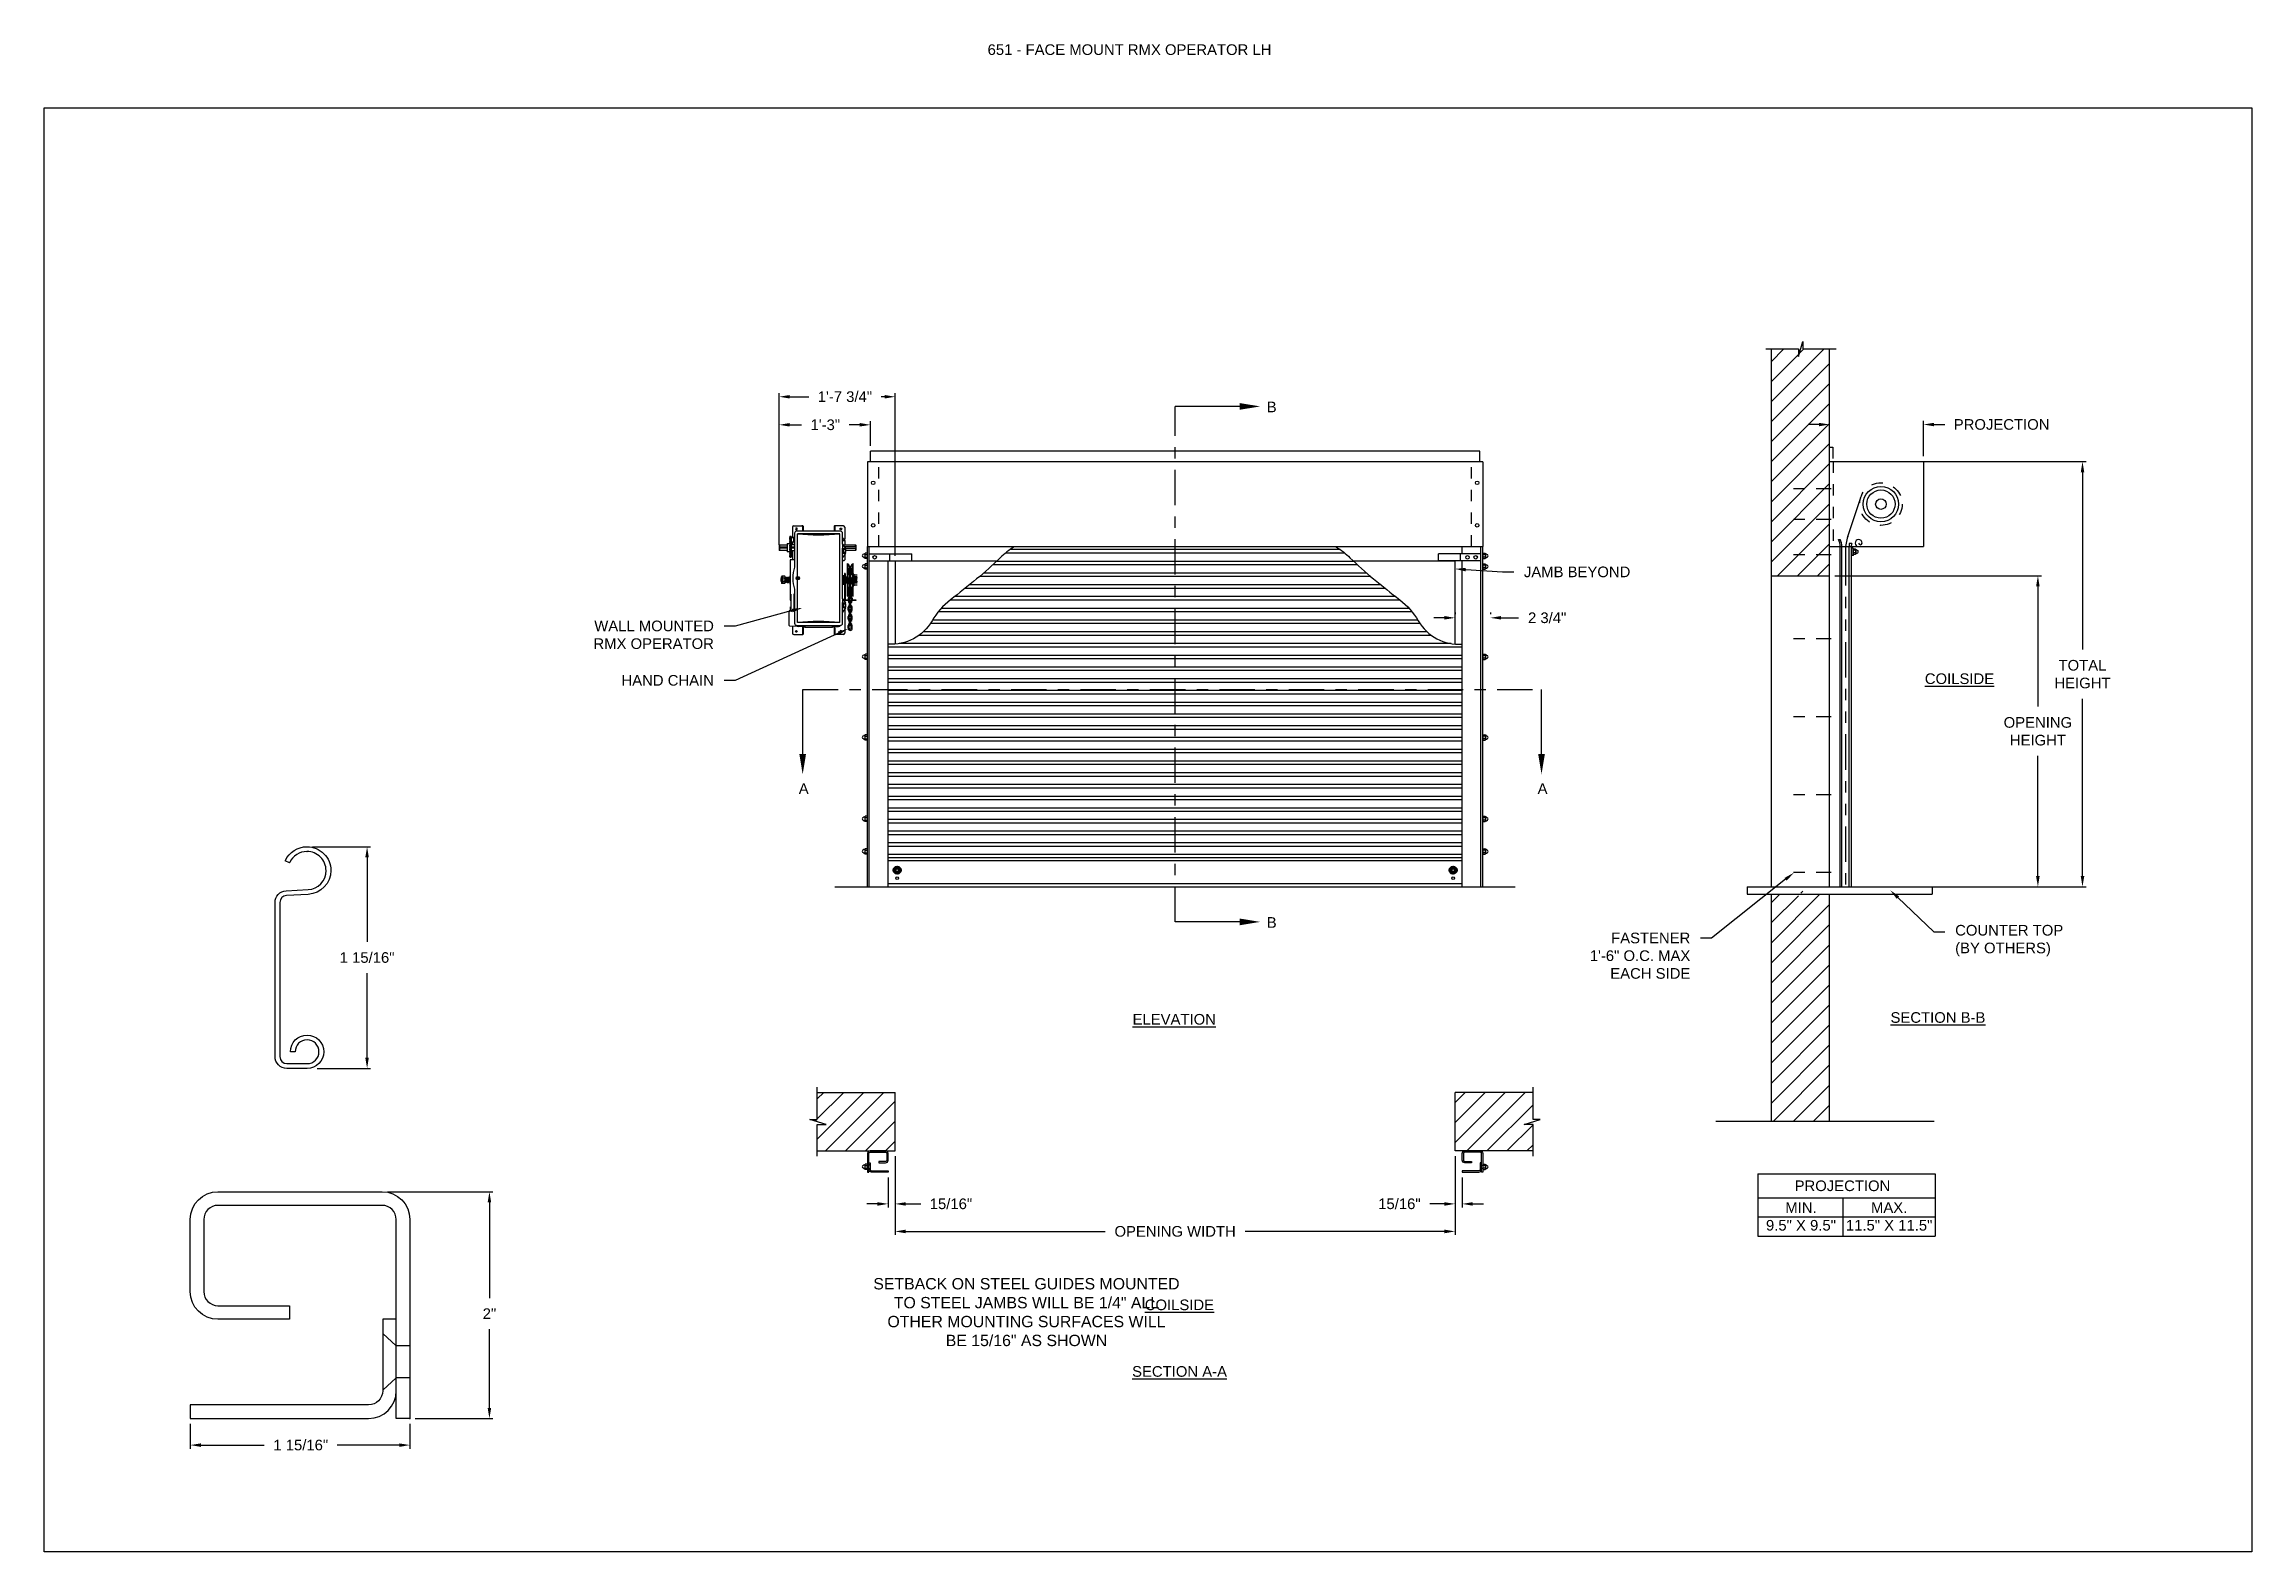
# Model space of a CAD drawing. Header units: inches. Extents: x 169.6 to 213.7, y 214.8 to 266.5.
# Drawn here: x 169.59 to 189.06, y 214.76 to 228.05 of the extents above; entities that cross this region are included whole.
import ezdxf
from ezdxf import colors
from ezdxf.entities.mleader import LeaderData, LeaderLine
from ezdxf.math import Vec2, Vec3

# ---------------------------------------------------------------- set-up
doc = ezdxf.new("R2010")
doc.units = ezdxf.units.IN
doc.header["$LTSCALE"] = 0.25
doc.header["$MEASUREMENT"] = 0
for name, pattern in [('CENTER', [2, 1.25, -0.25, 0.25, -0.25]), ('CENTER2', [1.125, 0.75, -0.125, 0.125, -0.125]), ('HIDDEN', [0.375, 0.25, -0.125]), ('HIDDEN2', [0.1875, 0.125, -0.0625]), ('PHANTOM', [2.5, 1.25, -0.25, 0.25, -0.25, 0.25, -0.25])]:
    doc.linetypes.add(name, pattern=pattern)
for name, color, linetype in [('ANNOTATIONS', 1, 'Continuous'), ('DETAILS', 4, 'Continuous'), ('RMX OPERATOR LH', 7, 'Continuous'), ('SECTION CUTS', 6, 'CENTER')]:
    doc.layers.add(name, color=color, linetype=linetype)
doc.styles.add('ARIAL', font='arial.ttf', dxfattribs={"height": 0.09375})
doc.styles.get("Standard").update_dxf_attribs({"font": 'romans.shx'})
doc.dimstyles.new('ARIAL', dxfattribs={"dimtxt": 0.09375, "dimasz": 0.09375, "dimexe": 0.03125, "dimexo": 0.046875, "dimgap": 0.09, "dimtad": 0, "dimtih": 1, "dimtoh": 1, "dimdec": 4, "dimzin": 0, "dimdsep": 46, "dimlunit": 4, "dimtxsty": 'ARIAL', "dimcen": 0.09, "dimadec": 0, "dimazin": 0, "dimtfac": 1, "dimtdec": 4, "dimtix": 1, "dimtofl": 0, "dimtmove": 0, "dimatfit": 3, "dimfxl": 0.18, "dimfrac": 2, "dimtolj": 1, "dimtzin": 0, "dimarcsym": 0})
doc.dimstyles.new('STANDARD$0', dxfattribs={"dimtxt": 0.09375, "dimasz": 0.09375, "dimexe": 0.03125, "dimexo": 0.046875, "dimgap": 0.09, "dimtad": 0, "dimtih": 1, "dimtoh": 1, "dimdec": 4, "dimzin": 0, "dimdsep": 46, "dimtxsty": 'ARIAL', "dimcen": 0.09, "dimadec": 0, "dimazin": 0, "dimtfac": 1, "dimtdec": 4, "dimtofl": 0, "dimtmove": 0, "dimatfit": 1, "dimfxl": 1, "dimtolj": 1, "dimtzin": 0, "dimarcsym": 0})
pattern_1 = [(45, (-18.19832, -37.69023), (-0.088388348, 0.088388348), [])]
pattern_2 = [(45, (-18.69422, -37.69023), (-0.08838835, 0.08838835), [])]

msp = doc.modelspace()

# ---------------------------------------------------------------- texts
at = {"layer": 'ANNOTATIONS', "insert": (177.90932, 228.05267), "char_height": 0.09375, "width": 4.6220629, "attachment_point": 1, "line_spacing_factor": 0.86134, "style": 'ARIAL'}
msp.add_mtext('651 - FACE MOUNT RMX OPERATOR LH', dxfattribs=at)
at = {"layer": 'ANNOTATIONS', "char_height": 0.09375, "attachment_point": 2, "style": 'ARIAL'}
for s, insert, width in [('{\\LCOILSIDE}', (186.4805, 222.50515), 1.3823677), ('{\\LELEVATION}', (179.55534, 219.50166), 3.0834986), ('{\\LSECTION B-B}', (186.29046, 219.51762), 1.3823677), ('{\\LCOILSIDE}', (179.60081, 216.98359), 1.3823677), ('{\\LSECTION A-A}', (179.60195, 216.39615), 1.3823677)]:
    msp.add_mtext(s, dxfattribs=dict(at, insert=insert, width=width))
for s, width, insert in [('PROJECTION ', 1.7594917, (185.44839, 218.03353)), ('MIN.\\P9.5" X 9.5" ', 0.6711642, (185.08236, 217.84154)), ('MAX.\\P11.5" X 11.5"', 0.7869326, (185.86001, 217.84154))]:
    msp.add_mtext_dynamic_manual_height_columns(s, width=width, gutter_width=1.36268, heights=[0], dxfattribs=dict(at, insert=insert))
at = {"layer": 'ANNOTATIONS', "linetype": 'Continuous', "insert": (176.90145, 217.17281), "char_height": 0.1, "attachment_point": 1, "style": 'ARIAL'}
msp.add_mtext('\\pxqc;SETBACK ON STEEL GUIDES MOUNTED\\PTO STEEL JAMBS WILL BE 1/4" ALL\\POTHER MOUNTING SURFACES WILL\\PBE 15/16" AS SHOWN', dxfattribs=at)
at = {"layer": 'SECTION CUTS', "style": 'ARIAL'}
for s, p in [('B', (180.37124, 224.80774)), ('A', (176.24391, 221.44212)), ('A', (182.75987, 221.44212)), ('B', (180.37124, 220.26202))]:
    msp.add_text(s, height=0.09375, dxfattribs=at).set_placement(p)

# ---------------------------------------------------------------- blocks, each defined once
blk = doc.blocks.new('*D34')
at = {"layer": 'ANNOTATIONS', "color": 0, "lineweight": -2, "transparency": 16777216}
for p, q in [((176.071, 223.64), (176.071, 224.976)), ((176.165, 224.945), (176.332, 224.945)), ((177.001, 224.945), (176.97, 224.945)), ((177.094, 223.543), (177.094, 224.976))]:
    blk.add_line(p, q, dxfattribs=at)
at = {"layer": 'ANNOTATIONS', "color": 0, "transparency": 16777216}
for points in [[(176.165, 224.96), (176.165, 224.929), (176.071, 224.945)], [(177.001, 224.96), (177.001, 224.929), (177.094, 224.945)]]:
    blk.add_solid(points, dxfattribs=at)
at = {"layer": 'defpoints', "color": 0, "transparency": 16777216}
for p in [(176.071, 224.945), (176.071, 223.593), (177.094, 223.496)]:
    blk.add_point(p, dxfattribs=at)
at = {"layer": 'ANNOTATIONS', "color": 0, "transparency": 16777216, "insert": (176.651, 224.945), "char_height": 0.09375, "attachment_point": 5, "style": 'ARIAL'}
blk.add_mtext('\\A1;1\'-7 3/4"', dxfattribs=at)
blk = doc.blocks.new('*D35')
at = {"layer": 'ANNOTATIONS', "color": 0, "lineweight": -2, "transparency": 16777216}
for p, q in [((176.071, 223.683), (176.071, 224.728)), ((176.165, 224.697), (176.268, 224.697)), ((176.782, 224.697), (176.689, 224.697)), ((176.876, 224.512), (176.876, 224.728))]:
    blk.add_line(p, q, dxfattribs=at)
at = {"layer": 'ANNOTATIONS', "color": 0, "transparency": 16777216}
for points in [[(176.165, 224.713), (176.165, 224.682), (176.071, 224.697)], [(176.782, 224.713), (176.782, 224.682), (176.876, 224.697)]]:
    blk.add_solid(points, dxfattribs=at)
at = {"layer": 'defpoints', "color": 0, "transparency": 16777216}
for p in [(176.071, 224.697), (176.876, 224.465), (176.071, 223.636)]:
    blk.add_point(p, dxfattribs=at)
at = {"layer": 'ANNOTATIONS', "color": 0, "transparency": 16777216, "insert": (176.478, 224.697), "char_height": 0.0938, "attachment_point": 5, "style": 'ARIAL'}
blk.add_mtext('\\A1;1\'-3"', dxfattribs=at)
blk = doc.blocks.new('*D36')
at = {"layer": 'ANNOTATIONS', "color": 0, "lineweight": -2, "transparency": 16777216}
for p, q in [((181.938, 222.995), (181.844, 222.995)), ((182.032, 223.042), (182.032, 223.027)), ((182.344, 223.042), (182.344, 223.027)), ((182.438, 222.995), (182.591, 222.995))]:
    blk.add_line(p, q, dxfattribs=at)
at = {"layer": 'ANNOTATIONS', "color": 0, "transparency": 16777216}
for points in [[(181.938, 223.011), (181.938, 222.98), (182.032, 222.995)], [(182.438, 223.011), (182.438, 222.98), (182.344, 222.995)]]:
    blk.add_solid(points, dxfattribs=at)
at = {"layer": 'defpoints', "color": 0, "transparency": 16777216}
for p in [(182.032, 222.995), (182.344, 222.995), (182.344, 222.995)]:
    blk.add_point(p, dxfattribs=at)
at = {"layer": 'ANNOTATIONS', "color": 0, "transparency": 16777216, "insert": (182.844, 222.995), "char_height": 0.0938, "attachment_point": 5, "style": 'ARIAL'}
blk.add_mtext('\\A1;2 3/4"', dxfattribs=at)
blk = doc.blocks.new('*D43')
at = {"layer": 'ANNOTATIONS', "color": 0, "lineweight": -2, "transparency": 16777216}
for p, q in [((170.877, 215.887), (170.877, 215.668)), ((172.814, 215.887), (172.814, 215.668)), ((170.971, 215.7), (171.53, 215.7)), ((172.721, 215.7), (172.173, 215.7))]:
    blk.add_line(p, q, dxfattribs=at)
at = {"layer": 'ANNOTATIONS', "color": 0, "transparency": 16777216}
for points in [[(170.971, 215.715), (170.971, 215.684), (170.877, 215.7)], [(172.721, 215.715), (172.721, 215.684), (172.814, 215.7)]]:
    blk.add_solid(points, dxfattribs=at)
at = {"layer": 'defpoints', "color": 0, "transparency": 16777216}
for p in [(170.877, 215.934), (172.814, 215.934), (170.877, 215.7)]:
    blk.add_point(p, dxfattribs=at)
at = {"layer": 'ANNOTATIONS', "color": 0, "transparency": 16777216, "insert": (171.852, 215.7), "char_height": 0.09375, "attachment_point": 5, "style": 'ARIAL'}
blk.add_mtext('\\A1;1 15/16"', dxfattribs=at)
blk = doc.blocks.new('*D44')
at = {"layer": 'ANNOTATIONS', "color": 0, "lineweight": -2, "transparency": 16777216}
for p, q in [((172.616, 217.934), (173.547, 217.934)), ((173.516, 217.84), (173.516, 216.996)), ((173.516, 216.028), (173.516, 216.722)), ((172.861, 215.934), (173.547, 215.934))]:
    blk.add_line(p, q, dxfattribs=at)
at = {"layer": 'ANNOTATIONS', "color": 0, "transparency": 16777216}
for points in [[(173.5, 217.84), (173.531, 217.84), (173.516, 217.934)], [(173.5, 216.028), (173.531, 216.028), (173.516, 215.934)]]:
    blk.add_solid(points, dxfattribs=at)
at = {"layer": 'defpoints', "color": 0, "transparency": 16777216}
for p in [(172.569, 217.934), (173.516, 217.934), (172.814, 215.934)]:
    blk.add_point(p, dxfattribs=at)
at = {"layer": 'ANNOTATIONS', "color": 0, "transparency": 16777216, "insert": (173.516, 216.859), "char_height": 0.0938, "attachment_point": 5, "style": 'ARIAL'}
blk.add_mtext('\\A1;2"', dxfattribs=at)
blk = doc.blocks.new('*D42')
at = {"layer": 'ANNOTATIONS', "color": 0, "lineweight": -2, "transparency": 16777216}
for p, q in [((177.094, 218.247), (177.094, 217.553)), ((182.032, 218.247), (182.032, 217.553)), ((177.188, 217.584), (178.947, 217.584)), ((181.938, 217.584), (180.18, 217.584))]:
    blk.add_line(p, q, dxfattribs=at)
at = {"layer": 'ANNOTATIONS', "color": 0, "transparency": 16777216}
for points in [[(177.188, 217.6), (177.188, 217.568), (177.094, 217.584)], [(181.938, 217.6), (181.938, 217.568), (182.032, 217.584)]]:
    blk.add_solid(points, dxfattribs=at)
at = {"layer": 'defpoints', "color": 0, "transparency": 16777216}
for p in [(177.094, 218.294), (182.032, 218.294), (182.032, 217.584)]:
    blk.add_point(p, dxfattribs=at)
at = {"layer": 'ANNOTATIONS', "color": 0, "transparency": 16777216, "insert": (179.563, 217.584), "char_height": 0.09375, "width": 2.38041, "attachment_point": 5, "style": 'ARIAL'}
blk.add_mtext('\\A1;OPENING WIDTH', dxfattribs=at)
blk = doc.blocks.new('*D40')
at = {"layer": 'ANNOTATIONS', "color": 0, "lineweight": -2, "transparency": 16777216}
for p, q in [((182.032, 218.247), (182.032, 217.796)), ((182.094, 218.06), (182.094, 217.796)), ((181.938, 217.827), (181.808, 217.827)), ((182.188, 217.827), (182.282, 217.827))]:
    blk.add_line(p, q, dxfattribs=at)
at = {"layer": 'ANNOTATIONS', "color": 0, "transparency": 16777216}
for points in [[(181.938, 217.842), (181.938, 217.811), (182.032, 217.827)], [(182.188, 217.842), (182.188, 217.811), (182.094, 217.827)]]:
    blk.add_solid(points, dxfattribs=at)
at = {"layer": 'defpoints', "color": 0, "transparency": 16777216}
for p in [(182.032, 218.294), (182.094, 218.107), (182.094, 217.827)]:
    blk.add_point(p, dxfattribs=at)
at = {"layer": 'ANNOTATIONS', "color": 0, "transparency": 16777216, "insert": (181.541, 217.827), "char_height": 0.0938, "attachment_point": 5, "style": 'ARIAL'}
blk.add_mtext('\\A1;15/16"', dxfattribs=at)
blk = doc.blocks.new('*D41')
at = {"layer": 'ANNOTATIONS', "color": 0, "lineweight": -2, "transparency": 16777216}
for p, q in [((177.094, 218.247), (177.094, 217.796)), ((177.032, 218.06), (177.032, 217.796)), ((176.938, 217.827), (176.844, 217.827)), ((177.188, 217.827), (177.319, 217.827))]:
    blk.add_line(p, q, dxfattribs=at)
at = {"layer": 'ANNOTATIONS', "color": 0, "transparency": 16777216}
for points in [[(176.938, 217.842), (176.938, 217.811), (177.032, 217.827)], [(177.188, 217.842), (177.188, 217.811), (177.094, 217.827)]]:
    blk.add_solid(points, dxfattribs=at)
at = {"layer": 'defpoints', "color": 0, "transparency": 16777216}
for p in [(177.094, 218.294), (177.032, 218.107), (177.032, 217.827)]:
    blk.add_point(p, dxfattribs=at)
at = {"layer": 'ANNOTATIONS', "color": 0, "transparency": 16777216, "insert": (177.586, 217.827), "char_height": 0.0938, "attachment_point": 5, "style": 'ARIAL'}
blk.add_mtext('\\A1;15/16"', dxfattribs=at)
blk = doc.blocks.new('*X8')
at = {"color": 0, "linetype": 'Continuous'}
for p, q in [((2.144, 5.299), (2.185, 5.339)), ((2.144, 5.304), (2.18, 5.339)), ((2.144, 5.309), (2.174, 5.339)), ((2.145, 5.294), (2.189, 5.338)), ((2.146, 5.317), (2.167, 5.338)), ((2.147, 5.29), (2.193, 5.336)), ((2.149, 5.287), (2.167, 5.305)), ((2.151, 5.284), (2.168, 5.3)), ((2.154, 5.281), (2.17, 5.297)), ((2.157, 5.278), (2.174, 5.295)), ((2.16, 5.276), (2.178, 5.294)), ((2.164, 5.274), (2.209, 5.319)), ((2.168, 5.272), (2.211, 5.315)), ((2.172, 5.271), (2.212, 5.311)), ((2.177, 5.271), (2.212, 5.306)), ((2.178, 5.316), (2.196, 5.334)), ((2.183, 5.315), (2.2, 5.332)), ((2.183, 5.271), (2.212, 5.3)), ((2.186, 5.313), (2.203, 5.329)), ((2.188, 5.31), (2.205, 5.326)), ((2.189, 5.305), (2.207, 5.323)), ((2.191, 5.273), (2.21, 5.293))]:
    blk.add_line(p, q, dxfattribs=at)
blk = doc.blocks.new('*D37')
at = {"layer": 'ANNOTATIONS', "color": 0, "lineweight": -2, "transparency": 16777216}
for p, q in [((185.24, 224.7), (185.147, 224.7)), ((185.334, 224.546), (185.334, 224.731)), ((186.163, 224.42), (186.163, 224.731)), ((186.256, 224.7), (186.35, 224.7))]:
    blk.add_line(p, q, dxfattribs=at)
at = {"layer": 'ANNOTATIONS', "color": 0, "transparency": 16777216}
for points in [[(185.24, 224.715), (185.24, 224.684), (185.334, 224.7)], [(186.256, 224.715), (186.256, 224.684), (186.163, 224.7)]]:
    blk.add_solid(points, dxfattribs=at)
at = {"layer": 'defpoints', "color": 0, "transparency": 16777216}
for p in [(186.163, 224.7), (185.334, 224.499), (186.163, 224.373)]:
    blk.add_point(p, dxfattribs=at)
at = {"layer": 'ANNOTATIONS', "color": 0, "transparency": 16777216, "insert": (186.852, 224.7), "char_height": 0.09375, "attachment_point": 5, "style": 'ARIAL'}
blk.add_mtext('\\A1;PROJECTION', dxfattribs=at)
blk = doc.blocks.new('*D38')
at = {"layer": 'ANNOTATIONS', "color": 0, "lineweight": -2, "transparency": 16777216}
for p, q in [((185.381, 223.366), (187.203, 223.366)), ((187.172, 223.272), (187.172, 222.212)), ((187.172, 220.717), (187.172, 221.777)), ((185.631, 220.623), (187.203, 220.623))]:
    blk.add_line(p, q, dxfattribs=at)
at = {"layer": 'ANNOTATIONS', "color": 0, "transparency": 16777216}
for points in [[(187.156, 223.272), (187.187, 223.272), (187.172, 223.366)], [(187.156, 220.717), (187.187, 220.717), (187.172, 220.623)]]:
    blk.add_solid(points, dxfattribs=at)
at = {"layer": 'defpoints', "color": 0, "transparency": 16777216}
for p in [(185.334, 223.366), (185.584, 220.623), (187.172, 220.623)]:
    blk.add_point(p, dxfattribs=at)
at = {"layer": 'ANNOTATIONS', "color": 0, "transparency": 16777216, "insert": (187.172, 221.994), "char_height": 0.09375, "attachment_point": 5, "style": 'ARIAL'}
blk.add_mtext('\\A1;OPENING \\PHEIGHT', dxfattribs=at)
blk = doc.blocks.new('*D39')
at = {"layer": 'ANNOTATIONS', "color": 0, "lineweight": -2, "transparency": 16777216}
for p, q in [((186.131, 224.373), (187.597, 224.373)), ((187.565, 224.279), (187.565, 222.716)), ((187.565, 220.717), (187.565, 222.281)), ((186.131, 220.623), (187.597, 220.623))]:
    blk.add_line(p, q, dxfattribs=at)
at = {"layer": 'ANNOTATIONS', "color": 0, "transparency": 16777216}
for points in [[(187.55, 224.279), (187.581, 224.279), (187.565, 224.373)], [(187.55, 220.717), (187.581, 220.717), (187.565, 220.623)]]:
    blk.add_solid(points, dxfattribs=at)
at = {"layer": 'defpoints', "color": 0, "transparency": 16777216}
for p in [(186.084, 224.373), (186.084, 220.623), (187.565, 220.623)]:
    blk.add_point(p, dxfattribs=at)
at = {"layer": 'ANNOTATIONS', "color": 0, "transparency": 16777216, "insert": (187.565, 222.498), "char_height": 0.0938, "attachment_point": 5, "style": 'ARIAL'}
blk.add_mtext('\\A1;TOTAL \\PHEIGHT', dxfattribs=at)
blk = doc.blocks.new('*D58')
at = {"layer": 'ANNOTATIONS', "color": 0, "lineweight": -2, "transparency": 16777216}
for p, q in [((171.954, 220.976), (172.468, 220.976)), ((172.437, 220.883), (172.437, 220.138)), ((172.437, 219.115), (172.437, 219.861)), ((171.996, 219.022), (172.468, 219.022))]:
    blk.add_line(p, q, dxfattribs=at)
at = {"layer": 'ANNOTATIONS', "color": 0, "transparency": 16777216}
for points in [[(172.421, 220.883), (172.452, 220.883), (172.437, 220.976)], [(172.421, 219.115), (172.452, 219.115), (172.437, 219.022)]]:
    blk.add_solid(points, dxfattribs=at)
at = {"layer": 'defpoints', "color": 0, "transparency": 16777216}
for p in [(171.907, 220.976), (171.949, 219.022), (172.437, 219.022)]:
    blk.add_point(p, dxfattribs=at)
at = {"layer": 'ANNOTATIONS', "color": 0, "transparency": 16777216, "insert": (172.437, 219.999), "char_height": 0.09375, "attachment_point": 5, "style": 'ARIAL'}
blk.add_mtext('\\A1;1 15/16"', dxfattribs=at)

# ---------------------------------------------------------------- dimensions: what is measured, and where the dimension line sits
at = {"layer": 'ANNOTATIONS'}
for base, p1, p2, angle, text, picture, middle in [((176.07147, 224.94484), (177.09447, 223.49608), (176.07147, 223.59302), 180, '1\'-7 3/4"', '*D34', (176.65106, 224.94484)), ((176.07147, 224.69722), (176.87572, 224.46483), (176.07147, 223.63595), 180, '1\'-3"', '*D35', (176.47842, 224.69722)), ((172.43684, 219.02165), (171.90727, 220.97646), (171.94944, 219.02165), 90, '1 15/16"', '*D58', (172.43684, 219.99906))]:
    dim = msp.add_linear_dim(base=base, p1=p1, p2=p2, angle=angle, text=text, dimstyle='STANDARD$0', dxfattribs=at)
    dim.commit()
    dim.dimension.update_dxf_attribs({"geometry": picture, "text_midpoint": middle, "dimtype": 160})
for base, p1, p2, text, picture, middle in [((186.16255, 224.69962), (185.33411, 224.49889), (186.16255, 224.37308), 'PROJECTION', '*D37', (186.85166, 224.69962)), ((182.34447, 222.99532), (182.03197, 222.99532), (182.34447, 222.99532), '2 3/4"', '*D36', (182.84447, 222.99532)), ((177.03197, 217.82685), (177.09447, 218.29419), (177.03197, 218.10679), '15/16"', '*D41', (177.58554, 217.82685)), ((182.09447, 217.82685), (182.03197, 218.29419), (182.09447, 218.10679), '15/16"', '*D40', (181.54089, 217.82685))]:
    dim = msp.add_linear_dim(base=base, p1=p1, p2=p2, text=text, dimstyle='STANDARD$0', dxfattribs=at)
    dim.commit()
    dim.dimension.update_dxf_attribs({"geometry": picture, "text_midpoint": middle, "dimtype": 160})
for base, p1, p2, text, picture, middle in [((187.56544, 220.62308), (186.08411, 224.37308), (186.08411, 220.62308), 'TOTAL \\PHEIGHT', '*D39', (187.56544, 222.49808)), ((187.17169, 220.62308), (185.33411, 223.36588), (185.58442, 220.62308), 'OPENING \\PHEIGHT', '*D38', (187.17169, 221.99448))]:
    dim = msp.add_linear_dim(base=base, p1=p1, p2=p2, angle=90, text=text, dimstyle='STANDARD$0', dxfattribs=at)
    dim.commit()
    dim.dimension.update_dxf_attribs({"geometry": picture, "text_midpoint": middle})
dim = msp.add_linear_dim(base=(182.03197, 217.58397), p1=(177.09447, 218.29419), p2=(182.03197, 218.29419), text='OPENING WIDTH', dimstyle='STANDARD$0', dxfattribs=at)
dim.commit()
dim.dimension.update_dxf_attribs({"geometry": '*D42', "text_midpoint": (179.56322, 217.58397)})
for base, p2, angle, picture, middle in [((173.51571, 217.93402), (172.56934, 217.93402), 90, '*D44', (173.51571, 216.85942)), ((170.87684, 215.69972), (170.87684, 215.93402), 180, '*D43', (171.85177, 215.69972))]:
    dim = msp.add_linear_dim(base=base, p1=(172.81434, 215.93402), p2=p2, angle=angle, dimstyle='ARIAL', dxfattribs=at)
    dim.commit()
    dim.dimension.update_dxf_attribs({"geometry": picture, "text_midpoint": middle, "dimtype": 160})

# ---------------------------------------------------------------- hatches: boundary and pattern name
at = {"layer": 'RMX OPERATOR LH', "linetype": 'Continuous'}
h = msp.add_hatch(dxfattribs=at)
h.set_pattern_fill('ANSI31', color=256, style=0)
h.set_pattern_definition(pattern_1)
h.paths.add_polyline_path([(185.33411, 224.63301), (185.33411, 225.3676), (185.09762, 225.3676), (185.09762, 225.43226), (185.0592, 225.2989), (185.0592, 225.3676), (184.81849, 225.3676), (184.81849, 224.8173)])
h.paths.add_polyline_path([(184.81849, 224.8173), (184.81849, 223.36588), (185.33411, 223.36588), (185.33411, 224.61925), (185.33411, 224.63301)])
h = msp.add_hatch(dxfattribs=at)
h.set_pattern_fill('ANSI31', color=256, style=0)
h.set_pattern_definition(pattern_1)
h.paths.add_polyline_path([(185.33411, 220.55908), (185.09762, 220.55908), (185.09762, 220.62373), (185.0592, 220.49038), (185.0592, 220.55908), (184.81849, 220.55908), (184.81849, 218.55736), (185.33411, 218.55736)])
at = {"layer": 'RMX OPERATOR LH'}
h = msp.add_hatch(dxfattribs=at)
h.set_pattern_fill('ANSI31', color=256, style=0)
h.set_pattern_definition(pattern_2)
h.paths.add_polyline_path([(177.09447, 218.80981), (176.40697, 218.80981), (176.40697, 218.57261), (176.34286, 218.57261), (176.48493, 218.52571), (176.40697, 218.52571), (176.40697, 218.29419), (177.09447, 218.29419), (177.09447, 218.45669)])
h = msp.add_hatch(dxfattribs=at)
h.set_pattern_fill('ANSI31', color=256, style=0)
h.set_pattern_definition(pattern_2)
h.paths.add_polyline_path([(182.78357, 218.57261), (182.71947, 218.57261), (182.71947, 218.80981), (182.03197, 218.80981), (182.03197, 218.29419), (182.05014, 218.29419), (182.71947, 218.29419), (182.71947, 218.52571), (182.6415, 218.52571)])

# ---------------------------------------------------------------- linework, layer by layer
at = {"layer": 'ANNOTATIONS'}
for p, q in [((184.70218, 218.09296), (184.70218, 217.54159)), ((184.70218, 218.09296), (186.26729, 218.09296)), ((186.26729, 218.09296), (186.26729, 217.54159)), ((184.70218, 217.88149), (186.26729, 217.88149)), ((185.45255, 217.88149), (185.45255, 217.54159)), ((184.70218, 217.71154), (186.26729, 217.71154)), ((184.70218, 217.54159), (186.26729, 217.54159))]:
    msp.add_line(p, q, dxfattribs=at)
at = {"layer": 'defpoints'}
msp.add_lwpolyline([(189.05875, 214.75854), (169.58887, 214.75854), (169.58887, 227.49365), (189.05875, 227.49365)], close=True, dxfattribs=at)
at = {"layer": 'DETAILS'}
for p, q in [((171.9065, 220.97646), (171.90726, 220.97646)), ((171.9065, 220.93446), (171.90726, 220.93446)), ((171.12184, 217.93402), (172.56934, 217.93402)), ((172.57434, 216.68402), (172.69434, 216.57464)), ((172.81434, 216.57464), (172.69434, 216.57464)), ((172.57434, 216.18402), (172.69434, 216.29339)), ((172.81434, 216.29339), (172.69434, 216.29339))]:
    msp.add_line(p, q, dxfattribs=at)
msp.add_lwpolyline([(172.11727, 220.76646, -0.39895955), (171.91826, 220.55675), (171.72602, 220.54667, 0.39895955), (171.66726, 220.48476), (171.66726, 219.12565, 0.41421356), (171.72926, 219.06365), (171.90726, 219.06365, 2.41421356), (171.80226, 219.16865), (171.76026, 219.16865, -2.41421356), (171.90726, 219.02165), (171.72926, 219.02165, -0.41421356), (171.62526, 219.12565), (171.62526, 220.48476, -0.39895955), (171.72382, 220.58862), (171.91607, 220.59869, 0.39895955), (172.07527, 220.76646, 0.41491795), (171.90687, 220.93446, 0.29455643), (171.75408, 220.83642), (171.75377, 220.83573), (171.71555, 220.85315), (171.71586, 220.85384, -0.29428604), (171.9069, 220.97646, -0.41473176)], format="xyb", close=True, dxfattribs=at)
for points in [[(172.56934, 217.93402, -0.41421356), (172.81434, 217.68902), (172.81434, 215.93402), (172.69434, 215.93402), (172.69434, 217.68902, 0.41421356), (172.56934, 217.81402), (171.12184, 217.81402, 0.41421356), (170.99684, 217.68902), (170.99684, 217.05402, 0.41421356), (171.12184, 216.92902), (171.75184, 216.92902), (171.75184, 216.80902), (171.12184, 216.80902, -0.41421356), (170.87684, 217.05402), (170.87684, 217.68902, -0.41421356), (171.12184, 217.93402)], [(172.69434, 216.80902), (172.57434, 216.80902), (172.57434, 216.17902, -0.41421356), (172.44934, 216.05402), (170.87684, 216.05402), (170.87684, 215.93402), (172.44934, 215.93402, 0.41421356), (172.69434, 216.17902)]]:
    msp.add_lwpolyline(points, format="xyb", dxfattribs=at)
msp.add_point((172.81434, 215.93402), dxfattribs=at)
msp.add_point((172.81434, 215.93402), dxfattribs=at)
at = {"layer": 'RMX OPERATOR LH', "linetype": 'Continuous'}
for p, q in [((184.7721, 225.3676), (185.0592, 225.3676)), ((184.81849, 225.3676), (184.81849, 220.62308)), ((185.0592, 225.2989), (185.09762, 225.43226)), ((185.0592, 225.3676), (185.0592, 225.2989)), ((185.09762, 225.43226), (185.09762, 225.3676)), ((185.09762, 225.3676), (185.39281, 225.3676)), ((185.33411, 220.62308), (185.33411, 225.3676)), ((185.33411, 224.49889), (185.36284, 224.49889)), ((185.36284, 224.49889), (185.36284, 224.39918)), ((182.27611, 224.37108), (176.85032, 224.37108)), ((176.85032, 224.37108), (176.85032, 223.62308)), ((182.25072, 224.46483), (176.87572, 224.46483)), ((176.87572, 224.37108), (176.87572, 224.46483)), ((182.25072, 224.37108), (182.25072, 224.46483)), ((182.27611, 224.37108), (182.27611, 223.62308)), ((185.33411, 224.37308), (186.16255, 224.37308)), ((186.16255, 224.37308), (186.16255, 223.62308)), ((176.85032, 224.17676), (176.85032, 223.81739)), ((185.49436, 223.71216), (185.6097, 224.05748)), ((176.16404, 223.70908), (176.16526, 223.70908)), ((176.16404, 223.70468), (176.16404, 223.70908)), ((176.17723, 223.7121), (176.16526, 223.7121)), ((176.16526, 223.7121), (176.16526, 223.68944)), ((176.16673, 223.7121), (176.16673, 223.53072)), ((176.16819, 223.7121), (176.16819, 223.70165)), ((176.16819, 223.71054), (176.1743, 223.71054)), ((176.1743, 223.7121), (176.1743, 223.70165)), ((176.17576, 223.7121), (176.17576, 223.53072)), ((176.17723, 223.7121), (176.17723, 223.68944)), ((176.17723, 223.70908), (176.17845, 223.70908)), ((176.17845, 223.70468), (176.17845, 223.70908)), ((176.16526, 223.70468), (176.16404, 223.70468)), ((176.16404, 223.69687), (176.16526, 223.69687)), ((176.16404, 223.69247), (176.16404, 223.69687)), ((176.16404, 223.69687), (176.16526, 223.69687)), ((176.16404, 223.69247), (176.16404, 223.69687)), ((176.16526, 223.69247), (176.16404, 223.69247)), ((176.16526, 223.69247), (176.16404, 223.69247)), ((176.16404, 223.68466), (176.16526, 223.68466)), ((176.16404, 223.68026), (176.16404, 223.68466)), ((176.16526, 223.68026), (176.16404, 223.68026)), ((176.16404, 223.67245), (176.16526, 223.67245)), ((176.16404, 223.66805), (176.16404, 223.67245)), ((176.16404, 223.67245), (176.16526, 223.67245)), ((176.16404, 223.66805), (176.16404, 223.67245)), ((176.16526, 223.66805), (176.16404, 223.66805)), ((176.16526, 223.66805), (176.16404, 223.66805)), ((176.16404, 223.66024), (176.16526, 223.66024)), ((176.16404, 223.65584), (176.16404, 223.66024)), ((176.16526, 223.65584), (176.16404, 223.65584)), ((176.16404, 223.64803), (176.16526, 223.64803)), ((176.16404, 223.64363), (176.16404, 223.64803)), ((176.16404, 223.64803), (176.16526, 223.64803)), ((176.16404, 223.64363), (176.16404, 223.64803)), ((176.16526, 223.64363), (176.16404, 223.64363)), ((176.16526, 223.64363), (176.16404, 223.64363)), ((176.16404, 223.63582), (176.16526, 223.63582)), ((176.16404, 223.63142), (176.16404, 223.63582)), ((176.16526, 223.63142), (176.16404, 223.63142)), ((176.16404, 223.62361), (176.16526, 223.62361)), ((176.16404, 223.61921), (176.16404, 223.62361)), ((176.16404, 223.62361), (176.16526, 223.62361)), ((176.16404, 223.61921), (176.16404, 223.62361)), ((176.16526, 223.61921), (176.16404, 223.61921)), ((176.16526, 223.61921), (176.16404, 223.61921)), ((176.16404, 223.6114), (176.16526, 223.6114)), ((176.16404, 223.607), (176.16404, 223.6114)), ((176.16526, 223.607), (176.16404, 223.607)), ((176.16404, 223.59919), (176.16526, 223.59919)), ((176.16404, 223.59479), (176.16404, 223.59919)), ((176.16404, 223.59919), (176.16526, 223.59919)), ((176.16404, 223.59479), (176.16404, 223.59919)), ((176.16526, 223.59479), (176.16404, 223.59479)), ((176.16526, 223.59479), (176.16404, 223.59479)), ((176.16404, 223.58698), (176.16526, 223.58698)), ((176.16404, 223.58258), (176.16404, 223.58698)), ((176.16526, 223.58258), (176.16404, 223.58258)), ((176.16404, 223.57477), (176.16526, 223.57477)), ((176.16404, 223.57037), (176.16404, 223.57477)), ((176.16404, 223.57477), (176.16526, 223.57477)), ((176.16404, 223.57037), (176.16404, 223.57477)), ((176.16526, 223.57037), (176.16404, 223.57037)), ((176.16526, 223.57037), (176.16404, 223.57037)), ((176.16404, 223.56256), (176.16526, 223.56256)), ((176.16404, 223.55816), (176.16404, 223.56256)), ((176.16526, 223.55816), (176.16404, 223.55816)), ((176.16404, 223.55035), (176.16526, 223.55035)), ((176.16404, 223.54595), (176.16404, 223.55035)), ((176.16404, 223.55035), (176.16526, 223.55035)), ((176.16404, 223.54595), (176.16404, 223.55035)), ((176.16526, 223.54595), (176.16404, 223.54595)), ((176.16526, 223.54595), (176.16404, 223.54595)), ((176.16404, 223.53814), (176.16526, 223.53814)), ((176.16404, 223.53374), (176.16404, 223.53814)), ((176.16526, 223.53374), (176.16404, 223.53374)), ((176.16673, 223.68944), (176.16526, 223.68944)), ((176.16673, 223.68944), (176.16526, 223.68944)), ((176.16673, 223.68768), (176.16526, 223.68768)), ((176.16526, 223.68768), (176.16526, 223.66502)), ((176.16673, 223.66502), (176.16526, 223.66502)), ((176.16673, 223.66502), (176.16526, 223.66502)), ((176.16673, 223.66326), (176.16526, 223.66326)), ((176.16526, 223.66326), (176.16526, 223.6406)), ((176.16673, 223.6406), (176.16526, 223.6406)), ((176.16673, 223.6406), (176.16526, 223.6406)), ((176.16673, 223.63885), (176.16526, 223.63885)), ((176.16526, 223.63885), (176.16526, 223.61618)), ((176.16673, 223.61618), (176.16526, 223.61618)), ((176.16673, 223.61618), (176.16526, 223.61618)), ((176.16673, 223.61443), (176.16526, 223.61443)), ((176.16526, 223.61443), (176.16526, 223.59177)), ((176.16673, 223.59177), (176.16526, 223.59177)), ((176.16673, 223.59177), (176.16526, 223.59177)), ((176.16673, 223.59001), (176.16526, 223.59001)), ((176.16526, 223.59001), (176.16526, 223.56735)), ((176.16673, 223.56735), (176.16526, 223.56735)), ((176.16673, 223.56735), (176.16526, 223.56735)), ((176.16673, 223.56559), (176.16526, 223.56559)), ((176.16526, 223.56559), (176.16526, 223.54293)), ((176.16673, 223.54293), (176.16526, 223.54293)), ((176.16673, 223.54293), (176.16526, 223.54293)), ((176.16526, 223.54117), (176.16526, 223.53072)), ((176.16673, 223.54117), (176.16526, 223.54117)), ((176.16673, 223.70165), (176.16819, 223.70165)), ((176.16673, 223.69989), (176.16819, 223.69989)), ((176.16673, 223.69989), (176.16819, 223.69989)), ((176.16673, 223.67723), (176.16819, 223.67723)), ((176.16673, 223.67547), (176.16819, 223.67547)), ((176.16673, 223.67547), (176.16819, 223.67547)), ((176.16673, 223.65281), (176.16819, 223.65281)), ((176.16673, 223.65105), (176.16819, 223.65105)), ((176.16673, 223.65105), (176.16819, 223.65105)), ((176.16673, 223.62839), (176.16819, 223.62839)), ((176.16673, 223.62664), (176.16819, 223.62664)), ((176.16673, 223.62664), (176.16819, 223.62664)), ((176.16673, 223.60397), (176.16819, 223.60397)), ((176.16673, 223.60222), (176.16819, 223.60222)), ((176.16673, 223.60222), (176.16819, 223.60222)), ((176.16673, 223.57956), (176.16819, 223.57956)), ((176.16673, 223.5778), (176.16819, 223.5778)), ((176.16673, 223.5778), (176.16819, 223.5778)), ((176.16673, 223.55514), (176.16819, 223.55514)), ((176.16673, 223.55338), (176.16819, 223.55338)), ((176.16673, 223.55338), (176.16819, 223.55338)), ((176.1743, 223.70419), (176.16819, 223.70419)), ((176.16819, 223.69989), (176.16819, 223.67723)), ((176.16819, 223.69833), (176.1743, 223.69833)), ((176.1743, 223.69198), (176.16819, 223.69198)), ((176.16819, 223.68612), (176.1743, 223.68612)), ((176.1743, 223.67977), (176.16819, 223.67977)), ((176.16819, 223.67547), (176.16819, 223.65281)), ((176.16819, 223.67391), (176.1743, 223.67391)), ((176.16819, 223.66756), (176.1743, 223.66756)), ((176.1743, 223.66121), (176.16819, 223.66121)), ((176.16819, 223.65535), (176.1743, 223.65535)), ((176.16819, 223.65105), (176.16819, 223.62839)), ((176.1743, 223.649), (176.16819, 223.649)), ((176.16819, 223.64314), (176.1743, 223.64314)), ((176.1743, 223.63679), (176.16819, 223.63679)), ((176.16819, 223.63093), (176.1743, 223.63093)), ((176.16819, 223.62664), (176.16819, 223.60397)), ((176.1743, 223.62458), (176.16819, 223.62458)), ((176.16819, 223.61872), (176.1743, 223.61872)), ((176.1743, 223.61237), (176.16819, 223.61237)), ((176.16819, 223.60651), (176.1743, 223.60651)), ((176.16819, 223.60222), (176.16819, 223.57956)), ((176.16819, 223.60017), (176.1743, 223.60017)), ((176.1743, 223.59382), (176.16819, 223.59382)), ((176.16819, 223.58796), (176.1743, 223.58796)), ((176.1743, 223.58161), (176.16819, 223.58161)), ((176.16819, 223.5778), (176.16819, 223.55514)), ((176.16819, 223.57575), (176.1743, 223.57575)), ((176.1743, 223.5694), (176.16819, 223.5694)), ((176.16819, 223.56354), (176.1743, 223.56354)), ((176.1743, 223.55719), (176.16819, 223.55719)), ((176.16819, 223.55338), (176.16819, 223.53072)), ((176.16819, 223.55133), (176.1743, 223.55133)), ((176.1743, 223.54498), (176.16819, 223.54498)), ((176.16819, 223.53912), (176.1743, 223.53912)), ((176.1743, 223.53277), (176.16819, 223.53277)), ((176.1743, 223.70165), (176.17576, 223.70165)), ((176.1743, 223.69989), (176.1743, 223.67723)), ((176.1743, 223.69989), (176.17576, 223.69989)), ((176.1743, 223.69989), (176.17576, 223.69989)), ((176.1743, 223.67723), (176.17576, 223.67723)), ((176.1743, 223.67547), (176.1743, 223.65281)), ((176.1743, 223.67547), (176.17576, 223.67547)), ((176.1743, 223.67547), (176.17576, 223.67547)), ((176.1743, 223.65281), (176.17576, 223.65281)), ((176.1743, 223.65105), (176.1743, 223.62839)), ((176.1743, 223.65105), (176.17576, 223.65105)), ((176.1743, 223.65105), (176.17576, 223.65105)), ((176.1743, 223.62839), (176.17576, 223.62839)), ((176.1743, 223.62664), (176.1743, 223.60397)), ((176.1743, 223.62664), (176.17576, 223.62664)), ((176.1743, 223.62664), (176.17576, 223.62664)), ((176.1743, 223.60397), (176.17576, 223.60397)), ((176.1743, 223.60222), (176.1743, 223.57956)), ((176.1743, 223.60222), (176.17576, 223.60222)), ((176.1743, 223.60222), (176.17576, 223.60222)), ((176.1743, 223.57956), (176.17576, 223.57956)), ((176.1743, 223.5778), (176.1743, 223.55514)), ((176.1743, 223.5778), (176.17576, 223.5778)), ((176.1743, 223.5778), (176.17576, 223.5778)), ((176.1743, 223.55514), (176.17576, 223.55514)), ((176.1743, 223.53072), (176.1743, 223.55338)), ((176.1743, 223.55338), (176.17576, 223.55338)), ((176.1743, 223.55338), (176.17576, 223.55338)), ((176.17723, 223.68944), (176.17576, 223.68944)), ((176.17723, 223.68768), (176.17576, 223.68768)), ((176.17723, 223.66502), (176.17576, 223.66502)), ((176.17723, 223.66326), (176.17576, 223.66326)), ((176.17723, 223.6406), (176.17576, 223.6406)), ((176.17723, 223.63885), (176.17576, 223.63885)), ((176.17723, 223.61618), (176.17576, 223.61618)), ((176.17723, 223.61443), (176.17576, 223.61443)), ((176.17723, 223.59177), (176.17576, 223.59177)), ((176.17723, 223.59001), (176.17576, 223.59001)), ((176.17723, 223.56735), (176.17576, 223.56735)), ((176.17723, 223.56559), (176.17576, 223.56559)), ((176.17723, 223.54293), (176.17576, 223.54293)), ((176.17723, 223.54117), (176.17576, 223.54117)), ((176.17845, 223.70468), (176.17723, 223.70468)), ((176.17723, 223.69687), (176.17828, 223.69687)), ((176.17723, 223.69687), (176.17845, 223.69687)), ((176.17845, 223.69247), (176.17723, 223.69247)), ((176.17723, 223.68768), (176.17723, 223.66502)), ((176.17723, 223.68466), (176.17845, 223.68466)), ((176.17845, 223.68026), (176.17723, 223.68026)), ((176.17723, 223.67245), (176.17828, 223.67245)), ((176.17723, 223.67245), (176.17845, 223.67245)), ((176.17845, 223.66805), (176.17723, 223.66805)), ((176.17723, 223.66326), (176.17723, 223.6406)), ((176.17723, 223.66024), (176.17845, 223.66024)), ((176.17845, 223.65584), (176.17723, 223.65584)), ((176.17723, 223.64803), (176.17828, 223.64803)), ((176.17723, 223.64803), (176.17845, 223.64803)), ((176.17845, 223.64363), (176.17723, 223.64363)), ((176.17723, 223.63885), (176.17723, 223.61618)), ((176.17723, 223.63582), (176.17845, 223.63582)), ((176.17845, 223.63142), (176.17723, 223.63142)), ((176.17723, 223.62361), (176.17828, 223.62361)), ((176.17723, 223.62361), (176.17845, 223.62361)), ((176.17845, 223.61921), (176.17723, 223.61921)), ((176.17723, 223.61443), (176.17723, 223.59177)), ((176.17723, 223.6114), (176.17845, 223.6114)), ((176.17845, 223.607), (176.17723, 223.607)), ((176.17723, 223.59919), (176.17828, 223.59919)), ((176.17723, 223.59919), (176.17845, 223.59919)), ((176.17845, 223.59479), (176.17723, 223.59479)), ((176.17723, 223.59001), (176.17723, 223.56735)), ((176.17723, 223.58698), (176.17845, 223.58698)), ((176.17845, 223.58258), (176.17723, 223.58258)), ((176.17723, 223.57477), (176.17828, 223.57477)), ((176.17723, 223.57477), (176.17845, 223.57477)), ((176.17845, 223.57037), (176.17723, 223.57037)), ((176.17723, 223.56559), (176.17723, 223.54293)), ((176.17723, 223.56256), (176.17845, 223.56256)), ((176.17845, 223.55816), (176.17723, 223.55816)), ((176.17723, 223.55035), (176.17828, 223.55035)), ((176.17723, 223.55035), (176.17845, 223.55035)), ((176.17845, 223.54595), (176.17723, 223.54595)), ((176.17723, 223.54117), (176.17723, 223.53072)), ((176.17723, 223.53814), (176.17845, 223.53814)), ((176.17845, 223.53374), (176.17723, 223.53374)), ((176.17845, 223.69247), (176.17845, 223.69687)), ((176.17845, 223.68026), (176.17845, 223.68466)), ((176.17845, 223.66805), (176.17845, 223.67245)), ((176.17845, 223.65584), (176.17845, 223.66024)), ((176.17845, 223.64363), (176.17845, 223.64803)), ((176.17845, 223.63142), (176.17845, 223.63582)), ((176.17845, 223.61921), (176.17845, 223.62361)), ((176.17845, 223.607), (176.17845, 223.6114)), ((176.17845, 223.59479), (176.17845, 223.59919)), ((176.17845, 223.58258), (176.17845, 223.58698)), ((176.17845, 223.57037), (176.17845, 223.57477)), ((176.17845, 223.55816), (176.17845, 223.56256)), ((176.17845, 223.54595), (176.17845, 223.55035)), ((176.17845, 223.53374), (176.17845, 223.53814)), ((176.62486, 223.60702), (176.65748, 223.60702)), ((176.62486, 223.60004), (176.65404, 223.59975)), ((176.6294, 223.64365), (176.6294, 223.60702)), ((176.6294, 223.64365), (176.62981, 223.64365)), ((176.62964, 223.16259), (176.62964, 223.52644)), ((176.62981, 223.64365), (176.65748, 223.60702)), ((176.64677, 223.59909), (176.64212, 223.59909)), ((176.6587, 223.59909), (176.65649, 223.59909)), ((176.65748, 223.59909), (176.65748, 223.60702)), ((176.81826, 223.55746), (176.80927, 223.55226)), ((176.81878, 223.52663), (176.80928, 223.5321)), ((176.82691, 223.5599), (176.82682, 223.52379)), ((176.84737, 223.51875), (176.83008, 223.51875)), ((176.83011, 223.53047), (176.8471, 223.53047)), ((176.83049, 223.5539), (176.84726, 223.5539)), ((176.84699, 223.56562), (176.83089, 223.56562)), ((176.85032, 220.62308), (176.85032, 223.62308)), ((176.85032, 223.62308), (182.27611, 223.62308)), ((176.86595, 220.62308), (176.86595, 223.62308)), ((176.86595, 223.56058), (177.24095, 223.56058)), ((177.04759, 223.49808), (177.04759, 223.56058)), ((177.24095, 223.49808), (177.24095, 223.56058)), ((181.05909, 223.56563), (178.06734, 223.56563)), ((181.01866, 223.59688), (178.10777, 223.59688)), ((182.26048, 223.56058), (181.88548, 223.56058)), ((181.88548, 223.49808), (181.88548, 223.56058)), ((182.07884, 223.49808), (182.07884, 223.56058)), ((182.09447, 223.56058), (182.09447, 223.62308)), ((182.26048, 220.62308), (182.26048, 223.62308)), ((182.27611, 220.62308), (182.27611, 223.62308)), ((182.27906, 223.51875), (182.29635, 223.51875)), ((182.29594, 223.5539), (182.27917, 223.5539)), ((182.29633, 223.53047), (182.27933, 223.53047)), ((182.27945, 223.56562), (182.29554, 223.56562)), ((182.29952, 223.5599), (182.29961, 223.52379)), ((182.30765, 223.52663), (182.31715, 223.5321)), ((182.30817, 223.55746), (182.31716, 223.55226)), ((185.33411, 223.62308), (186.16255, 223.62308)), ((185.41255, 223.68558), (185.42817, 223.68558)), ((185.41255, 223.62308), (185.4438, 223.62308)), ((185.42817, 220.62308), (185.42817, 223.62308)), ((185.4438, 220.62308), (185.4438, 223.62308)), ((185.4438, 223.62308), (185.5063, 223.62308)), ((185.5063, 220.62308), (185.5063, 223.62308)), ((185.5063, 223.62308), (185.52583, 223.62308)), ((185.51027, 223.65433), (185.5298, 223.65433)), ((185.52583, 223.62308), (185.52583, 220.62308)), ((185.54145, 223.60994), (185.52583, 223.60994)), ((185.52583, 223.54744), (185.54145, 223.54744)), ((185.54145, 223.54744), (185.54145, 223.60994)), ((185.54441, 223.55525), (185.5617, 223.55525)), ((185.56129, 223.59041), (185.54451, 223.59041)), ((185.56167, 223.56697), (185.54467, 223.56697)), ((185.54479, 223.60213), (185.56089, 223.60213)), ((185.56486, 223.5964), (185.56496, 223.5603)), ((185.57299, 223.56313), (185.58249, 223.5686)), ((185.57351, 223.59396), (185.58251, 223.58877)), ((176.63301, 223.35993), (176.62964, 223.35993)), ((176.63343, 223.35663), (176.62964, 223.35696)), ((176.63343, 223.3493), (176.62964, 223.34897)), ((176.63085, 223.35993), (176.63085, 223.49571)), ((176.63448, 223.36603), (176.63301, 223.36457)), ((176.63301, 223.35667), (176.63301, 223.36457)), ((176.63301, 223.29424), (176.63301, 223.34926)), ((176.63343, 223.35663), (176.63461, 223.35663)), ((176.63461, 223.3493), (176.63343, 223.3493)), ((176.64815, 223.36603), (176.63448, 223.36603)), ((176.63448, 223.36603), (176.63448, 223.35663)), ((176.63448, 223.3493), (176.63448, 223.29277)), ((176.63656, 223.35467), (176.63656, 223.35126)), ((176.65279, 223.38752), (176.64815, 223.38752)), ((176.64815, 223.38752), (176.64815, 223.15847)), ((176.65279, 223.38752), (176.65279, 223.15969)), ((176.65655, 223.35985), (176.65279, 223.35985)), ((176.65655, 223.35985), (176.65655, 223.35916)), ((176.65655, 223.35916), (176.65865, 223.35916)), ((176.65655, 223.33661), (176.65865, 223.33661)), ((176.65655, 223.33661), (176.65655, 223.3222)), ((176.65865, 223.3222), (176.65655, 223.3222)), ((176.65865, 223.29982), (176.65865, 223.35916)), ((176.66818, 223.35497), (176.65865, 223.35497)), ((176.67029, 223.35286), (176.66818, 223.35497)), ((176.66818, 223.30384), (176.66818, 223.35497)), ((176.67343, 223.47323), (176.67029, 223.47274)), ((176.67029, 223.47274), (176.67029, 223.18607)), ((176.6741, 223.46893), (176.67343, 223.47323)), ((176.67343, 223.47323), (176.67343, 223.18557)), ((176.67919, 223.46655), (176.67708, 223.46655)), ((176.69116, 223.43647), (176.68795, 223.45666)), ((176.69247, 223.43437), (176.69214, 223.43466)), ((176.69748, 223.39327), (176.69748, 223.41427)), ((176.69748, 223.31122), (176.69748, 223.33222)), ((176.69748, 223.33222), (176.69748, 223.31122)), ((176.70282, 223.43466), (176.70249, 223.43437)), ((176.70701, 223.45666), (176.7038, 223.43647)), ((176.71787, 223.46658), (176.71577, 223.46655)), ((176.72153, 223.47323), (176.72083, 223.4688)), ((176.72467, 223.47274), (176.72153, 223.47323)), ((176.72153, 223.18557), (176.72153, 223.47323)), ((176.72467, 223.18607), (176.72467, 223.47274)), ((176.81826, 223.46371), (176.80927, 223.45851)), ((176.81878, 223.43288), (176.80928, 223.43835)), ((176.82691, 223.46615), (176.82682, 223.43004)), ((176.84737, 223.425), (176.83008, 223.425)), ((176.83011, 223.43672), (176.8471, 223.43672)), ((176.83049, 223.46015), (176.84726, 223.46015)), ((176.84699, 223.47187), (176.83089, 223.47187)), ((176.86595, 223.49808), (177.24095, 223.49808)), ((177.03197, 220.62308), (177.03197, 223.49808)), ((177.09447, 223.49608), (177.09447, 222.76405)), ((177.99171, 223.49608), (177.09447, 223.49608)), ((181.28991, 223.3584), (177.83652, 223.3584)), ((181.25291, 223.38965), (177.87353, 223.38965)), ((181.1713, 223.46202), (177.95513, 223.46202)), ((181.1377, 223.49327), (177.98874, 223.49327)), ((182.03197, 223.49608), (181.13472, 223.49608)), ((182.26048, 223.49808), (181.88548, 223.49808)), ((182.03197, 222.7637), (182.03197, 223.49608)), ((182.09447, 220.62308), (182.09447, 223.49808)), ((182.27906, 223.425), (182.29635, 223.425)), ((182.29594, 223.46015), (182.27917, 223.46015)), ((182.29633, 223.43672), (182.27933, 223.43672)), ((182.27945, 223.47187), (182.29554, 223.47187)), ((182.29952, 223.46615), (182.29961, 223.43004)), ((182.30765, 223.43288), (182.31715, 223.43835)), ((182.30817, 223.46371), (182.31716, 223.45851)), ((184.81849, 223.36588), (185.33411, 223.36588)), ((176.62486, 223.12596), (176.65748, 223.12596)), ((176.6294, 223.16259), (176.6294, 223.12596)), ((176.6294, 223.16259), (176.62981, 223.16259)), ((176.62964, 223.29888), (176.63301, 223.29888)), ((176.62981, 223.16259), (176.65748, 223.12596)), ((176.63085, 223.16122), (176.63085, 223.29888)), ((176.63301, 223.29424), (176.63448, 223.29277)), ((176.63448, 223.29277), (176.64815, 223.29277)), ((176.64305, 223.15262), (176.63738, 223.15262)), ((176.65279, 223.23173), (176.64815, 223.23173)), ((176.65279, 223.29895), (176.65655, 223.29895)), ((176.65655, 223.29982), (176.65865, 223.29982)), ((176.65655, 223.29982), (176.65655, 223.29895)), ((176.74583, 223.14919), (176.65743, 223.14919)), ((176.65748, 223.11803), (176.65748, 223.12596)), ((176.65865, 223.30384), (176.66818, 223.30384)), ((176.65865, 223.15383), (176.74583, 223.15383)), ((176.66818, 223.30384), (176.67029, 223.30595)), ((176.67029, 223.18607), (176.67343, 223.18557)), ((176.67343, 223.18557), (176.67411, 223.18989)), ((176.67708, 223.19221), (176.67919, 223.19226)), ((176.69112, 223.22212), (176.69116, 223.22234)), ((176.69214, 223.22414), (176.69248, 223.22444)), ((176.69748, 223.23026), (176.69748, 223.25017)), ((176.69748, 223.25017), (176.69748, 223.23026)), ((176.70248, 223.22444), (176.70282, 223.22414)), ((176.7038, 223.22234), (176.70384, 223.22212)), ((176.71577, 223.19226), (176.71788, 223.19226)), ((176.72085, 223.18989), (176.72153, 223.18557)), ((176.72153, 223.18557), (176.72467, 223.18607)), ((181.548, 223.15117), (177.57843, 223.15117)), ((181.50836, 223.18242), (177.61807, 223.18242)), ((181.41751, 223.25479), (177.70892, 223.25479)), ((181.37869, 223.28604), (177.74774, 223.28604)), ((176.62486, 223.11898), (176.65404, 223.1187)), ((176.64677, 223.11803), (176.64212, 223.11803)), ((176.6587, 223.11803), (176.65649, 223.11803)), ((181.72256, 222.94394), (177.40387, 222.94394)), ((181.703, 222.97519), (177.42343, 222.97519)), ((181.65228, 223.04756), (177.47415, 223.04756)), ((181.62549, 223.07881), (177.50094, 223.07881)), ((182.09447, 222.73671), (177.03197, 222.73671)), ((181.99803, 222.76796), (177.1284, 222.76796)), ((181.8239, 222.84033), (177.30253, 222.84033)), ((181.78537, 222.87158), (177.34106, 222.87158)), ((176.81907, 222.66683), (176.81008, 222.66164)), ((176.8196, 222.636), (176.81009, 222.64147)), ((176.82773, 222.66927), (176.82763, 222.63316)), ((176.84818, 222.62812), (176.83089, 222.62812)), ((176.83092, 222.63984), (176.84791, 222.63984)), ((176.8313, 222.66328), (176.84808, 222.66328)), ((176.8478, 222.675), (176.8317, 222.675)), ((182.09447, 222.66435), (177.03197, 222.66435)), ((182.09447, 222.6331), (177.03197, 222.6331)), ((182.09447, 222.56073), (177.03197, 222.56073)), ((182.27988, 222.62812), (182.29717, 222.62812)), ((182.29676, 222.66328), (182.27998, 222.66328)), ((182.29714, 222.63984), (182.28014, 222.63984)), ((182.28026, 222.675), (182.29635, 222.675)), ((182.30033, 222.66927), (182.30042, 222.63316)), ((182.30846, 222.636), (182.31796, 222.64147)), ((182.30898, 222.66683), (182.31797, 222.66164)), ((182.09447, 222.52948), (177.03197, 222.52948)), ((182.09447, 222.45712), (177.03197, 222.45712)), ((182.09447, 222.42587), (177.03197, 222.42587)), ((182.09447, 222.35351), (177.03197, 222.35351)), ((182.09447, 222.32226), (177.03197, 222.32226)), ((182.09447, 222.24989), (177.03197, 222.24989)), ((182.09447, 222.21864), (177.03197, 222.21864)), ((176.82691, 221.95843), (176.82682, 221.92233)), ((176.84699, 221.96416), (176.83089, 221.96416)), ((182.09447, 222.14628), (177.03197, 222.14628)), ((182.09447, 222.11503), (177.03197, 222.11503)), ((182.09447, 222.04266), (177.03197, 222.04266)), ((182.09447, 222.01141), (177.03197, 222.01141)), ((182.27945, 221.96416), (182.29554, 221.96416)), ((182.29952, 221.95843), (182.29961, 221.92233)), ((176.81826, 221.95599), (176.80927, 221.9508)), ((176.81878, 221.92516), (176.80928, 221.93064)), ((176.84737, 221.91728), (176.83008, 221.91728)), ((176.83011, 221.929), (176.8471, 221.929)), ((176.83049, 221.95244), (176.84726, 221.95244)), ((182.09447, 221.93905), (177.03197, 221.93905)), ((182.09447, 221.9078), (177.03197, 221.9078)), ((182.09447, 221.83543), (177.03197, 221.83543)), ((182.09447, 221.80418), (177.03197, 221.80418)), ((182.27906, 221.91728), (182.29635, 221.91728)), ((182.29594, 221.95244), (182.27917, 221.95244)), ((182.29633, 221.929), (182.27933, 221.929)), ((182.30765, 221.92516), (182.31715, 221.93064)), ((182.30817, 221.95599), (182.31716, 221.9508)), ((182.09447, 221.73182), (177.03197, 221.73182)), ((182.09447, 221.70057), (177.03197, 221.70057)), ((182.09447, 221.6282), (177.03197, 221.6282)), ((182.09447, 221.59695), (177.03197, 221.59695)), ((182.09447, 221.52459), (177.03197, 221.52459)), ((182.09447, 221.49334), (177.03197, 221.49334)), ((182.09447, 221.42097), (177.03197, 221.42097)), ((182.09447, 221.38972), (177.03197, 221.38972)), ((176.81826, 221.23724), (176.80927, 221.23205)), ((176.81878, 221.20641), (176.80928, 221.21189)), ((176.82691, 221.23968), (176.82682, 221.20358)), ((176.84737, 221.19853), (176.83008, 221.19853)), ((176.83011, 221.21025), (176.8471, 221.21025)), ((176.83049, 221.23369), (176.84726, 221.23369)), ((176.84699, 221.24541), (176.83089, 221.24541)), ((182.09447, 221.31736), (177.03197, 221.31736)), ((182.09447, 221.28611), (177.03197, 221.28611)), ((182.09447, 221.21689), (177.03197, 221.21689)), ((182.09447, 221.18564), (177.03197, 221.18564)), ((182.27906, 221.19853), (182.29635, 221.19853)), ((182.29594, 221.23369), (182.27917, 221.23369)), ((182.29633, 221.21025), (182.27933, 221.21025)), ((182.27945, 221.24541), (182.29554, 221.24541)), ((182.29952, 221.23968), (182.29961, 221.20358)), ((182.30765, 221.20641), (182.31715, 221.21189)), ((182.30817, 221.23724), (182.31716, 221.23205)), ((182.09447, 221.11327), (177.03197, 221.11327)), ((182.09447, 221.08202), (177.03197, 221.08202)), ((182.09447, 221.00966), (177.03197, 221.00966)), ((176.81826, 220.95085), (176.80927, 220.94566)), ((176.81878, 220.92002), (176.80928, 220.92549)), ((176.82691, 220.95329), (176.82682, 220.91718)), ((176.84737, 220.91214), (176.83008, 220.91214)), ((176.83011, 220.92386), (176.8471, 220.92386)), ((176.83049, 220.9473), (176.84726, 220.9473)), ((176.84699, 220.95901), (176.83089, 220.95901)), ((182.09447, 220.97841), (177.03197, 220.97841)), ((182.09447, 220.90899), (177.03197, 220.90899)), ((182.09447, 220.87774), (177.03197, 220.87774)), ((182.09447, 220.85282), (177.03197, 220.85282)), ((182.27906, 220.91214), (182.29635, 220.91214)), ((182.29594, 220.9473), (182.27917, 220.9473)), ((182.29633, 220.92386), (182.27933, 220.92386)), ((182.27945, 220.95901), (182.29554, 220.95901)), ((182.29952, 220.95329), (182.29961, 220.91718)), ((182.30765, 220.92002), (182.31715, 220.92549)), ((182.30817, 220.95085), (182.31716, 220.94566)), ((182.09447, 220.65013), (177.03197, 220.65013)), ((184.60913, 220.62308), (186.24036, 220.62308)), ((184.60913, 220.62308), (184.60913, 220.55908)), ((186.24036, 220.62308), (186.24036, 220.55908)), ((184.60913, 220.55908), (186.24036, 220.55908)), ((184.81849, 220.55908), (184.81849, 218.55772)), ((185.33411, 218.55772), (185.33411, 220.55908)), ((176.40697, 218.57261), (176.40697, 218.85669)), ((182.71947, 218.57261), (182.71947, 218.85669)), ((176.48493, 218.52571), (176.34286, 218.57261)), ((176.34286, 218.57261), (176.40697, 218.57261)), ((176.40697, 218.24731), (176.40697, 218.52571)), ((176.40697, 218.52571), (176.48493, 218.52571)), ((182.6415, 218.52571), (182.78357, 218.57261)), ((182.71947, 218.52571), (182.6415, 218.52571)), ((182.78357, 218.57261), (182.71947, 218.57261)), ((182.71947, 218.24731), (182.71947, 218.52571)), ((184.33274, 218.55772), (186.25647, 218.55772)), ((176.81826, 218.16894), (176.80927, 218.16374)), ((176.81878, 218.13811), (176.80928, 218.14358)), ((176.82691, 218.17137), (176.82682, 218.13527)), ((176.84737, 218.13023), (176.83008, 218.13023)), ((176.83011, 218.14194), (176.8471, 218.14194)), ((176.83049, 218.16538), (176.84726, 218.16538)), ((176.84699, 218.1771), (176.83089, 218.1771)), ((176.85033, 218.17163), (176.85032, 218.13547)), ((176.85032, 218.16685), (176.86157, 218.16685)), ((176.85032, 218.14048), (176.86157, 218.14048)), ((176.87282, 218.1771), (176.86157, 218.16685)), ((176.87282, 218.13023), (176.86157, 218.14048)), ((182.25361, 218.1771), (182.26486, 218.16685)), ((182.25361, 218.13023), (182.26486, 218.14048)), ((182.27611, 218.16685), (182.26486, 218.16685)), ((182.27611, 218.14048), (182.26486, 218.14048)), ((182.2761, 218.17163), (182.27611, 218.13547)), ((182.27906, 218.13023), (182.29635, 218.13023)), ((182.29594, 218.16538), (182.27917, 218.16538)), ((182.29633, 218.14194), (182.27933, 218.14194)), ((182.27945, 218.1771), (182.29554, 218.1771)), ((182.29952, 218.17137), (182.29961, 218.13527)), ((182.30765, 218.13811), (182.31715, 218.14358)), ((182.30817, 218.16894), (182.31716, 218.16374))]:
    msp.add_line(p, q, dxfattribs=at)
at = {"layer": 'RMX OPERATOR LH', "linetype": 'HIDDEN'}
for p, q in [((176.94993, 223.62308), (176.94993, 224.37108)), ((176.94993, 223.62308), (176.94993, 224.37108)), ((182.1765, 223.62308), (182.1765, 224.37108))]:
    msp.add_line(p, q, dxfattribs=at)
at = {"layer": 'RMX OPERATOR LH', "linetype": 'HIDDEN2'}
msp.add_line((185.36536, 224.37308), (185.36536, 223.62308), dxfattribs=at)
at = {"layer": 'RMX OPERATOR LH', "linetype": 'CENTER2', "ltscale": 0.7}
for p, q in [((185.34854, 224.13319), (184.94229, 224.13319)), ((185.34854, 223.86297), (184.94229, 223.86297)), ((185.34854, 223.55159), (184.94229, 223.55159)), ((185.34854, 222.81058), (184.94229, 222.81058)), ((185.34854, 222.12308), (184.94229, 222.12308)), ((185.34854, 221.43558), (184.94229, 221.43558)), ((185.34854, 220.74808), (184.94229, 220.74808))]:
    msp.add_line(p, q, dxfattribs=at)
at = {"layer": 'RMX OPERATOR LH'}
for p, q in [((176.18782, 223.79719), (176.18782, 223.7032)), ((176.20003, 223.80705), (176.27013, 223.80705)), ((176.20734, 223.74133), (176.20734, 223.44228)), ((176.61079, 223.76018), (176.22619, 223.76018)), ((176.23229, 223.3593), (176.23229, 223.73522)), ((176.60469, 223.73522), (176.23229, 223.73522)), ((176.28185, 223.80412), (176.27599, 223.80412)), ((176.27599, 223.80412), (176.27599, 223.76018)), ((176.28185, 223.80412), (176.28185, 223.76018)), ((176.55513, 223.80412), (176.56099, 223.80412)), ((176.55513, 223.80412), (176.55513, 223.76018)), ((176.56099, 223.80412), (176.56099, 223.76018)), ((176.63695, 223.80705), (176.56685, 223.80705)), ((176.60469, 222.95381), (176.60469, 223.73522)), ((176.62964, 223.64365), (176.62964, 223.74133)), ((176.64916, 223.79484), (176.64916, 223.69251)), ((176.07147, 223.63595), (176.0744, 223.63888)), ((176.07147, 223.63595), (176.07147, 223.59302)), ((176.07147, 223.62059), (176.1406, 223.62059)), ((176.1406, 223.60838), (176.07147, 223.60838)), ((176.0744, 223.59009), (176.07147, 223.59302)), ((176.0744, 223.63888), (176.1406, 223.63888)), ((176.0744, 223.63888), (176.0744, 223.62059)), ((176.0744, 223.60838), (176.0744, 223.59009)), ((176.1406, 223.59009), (176.0744, 223.59009)), ((176.1406, 223.64867), (176.1406, 223.58029)), ((176.14304, 223.65111), (176.16526, 223.65111)), ((176.16526, 223.57785), (176.14304, 223.57785)), ((176.16526, 223.53072), (176.17723, 223.53072)), ((176.19811, 223.66351), (176.17576, 223.66351)), ((176.17723, 223.7032), (176.19811, 223.7032)), ((176.20734, 223.63888), (176.17845, 223.63888)), ((176.17845, 223.62059), (176.20734, 223.62059)), ((176.20734, 223.60838), (176.17845, 223.60838)), ((176.17845, 223.59009), (176.20702, 223.59009)), ((176.18782, 223.66351), (176.18782, 223.63888)), ((176.18782, 223.59009), (176.18782, 223.50522)), ((176.19908, 223.66449), (176.19908, 223.70222)), ((176.20507, 223.68968), (176.19908, 223.68968)), ((176.20507, 223.6742), (176.19908, 223.6742)), ((176.20734, 223.69963), (176.20507, 223.69963)), ((176.20507, 223.69963), (176.20507, 223.67061)), ((176.20507, 223.67061), (176.20734, 223.67061)), ((176.65404, 223.57034), (176.62486, 223.57005)), ((176.65748, 223.56307), (176.62486, 223.56307)), ((176.62937, 223.52644), (176.62937, 223.56307)), ((176.62937, 223.52644), (176.6295, 223.52644)), ((176.65748, 223.56307), (176.6295, 223.52644)), ((176.62964, 223.69963), (176.63191, 223.69963)), ((176.63191, 223.67061), (176.62964, 223.67061)), ((176.62964, 223.5701), (176.62964, 223.6)), ((176.63191, 223.69963), (176.63191, 223.67061)), ((176.63191, 223.69251), (176.64933, 223.69251)), ((176.64933, 223.6742), (176.63191, 223.6742)), ((176.63343, 223.63888), (176.74544, 223.63888)), ((176.63789, 223.5942), (176.63789, 223.57589)), ((176.64212, 223.571), (176.64677, 223.571)), ((176.74837, 223.62059), (176.64732, 223.62059)), ((176.64916, 223.6742), (176.64916, 223.63888)), ((176.64916, 223.55208), (176.64916, 223.50792)), ((176.64933, 223.69251), (176.65079, 223.69105)), ((176.65079, 223.67566), (176.64933, 223.6742)), ((176.65079, 223.67566), (176.65079, 223.69105)), ((176.65649, 223.60838), (176.74837, 223.60838)), ((176.6587, 223.59909), (176.65649, 223.59909)), ((176.65649, 223.571), (176.6587, 223.571)), ((176.65649, 223.571), (176.6587, 223.571)), ((176.65748, 223.59909), (176.65748, 223.60702)), ((176.65748, 223.56307), (176.65748, 223.571)), ((176.6587, 223.571), (176.6587, 223.59909)), ((176.6587, 223.571), (176.6587, 223.59909)), ((176.74544, 223.59009), (176.6587, 223.59009)), ((176.74837, 223.63595), (176.74544, 223.63888)), ((176.74544, 223.62059), (176.74544, 223.63888)), ((176.74544, 223.60838), (176.74544, 223.59009)), ((176.74544, 223.59009), (176.74837, 223.59302)), ((176.74837, 223.63595), (176.74837, 223.59302)), ((176.0905, 223.34464), (176.08904, 223.34318)), ((176.08904, 223.31563), (176.08904, 223.34318)), ((176.09097, 223.34464), (176.0905, 223.34464)), ((176.0905, 223.34464), (176.0905, 223.31417)), ((176.09463, 223.36113), (176.09097, 223.35688)), ((176.09097, 223.33526), (176.09097, 223.35688)), ((176.09805, 223.35612), (176.09097, 223.35612)), ((176.09097, 223.35026), (176.09805, 223.35026)), ((176.09097, 223.33526), (176.0944, 223.33526)), ((176.0948, 223.32354), (176.09097, 223.32354)), ((176.09097, 223.32354), (176.09097, 223.30193)), ((176.11979, 223.36113), (176.09463, 223.36113)), ((176.11979, 223.34526), (176.09463, 223.34526)), ((176.09805, 223.35612), (176.09805, 223.35026)), ((176.1234, 223.3294), (176.12765, 223.3294)), ((176.12345, 223.35319), (176.12345, 223.30561)), ((176.12811, 223.34464), (176.12345, 223.34464)), ((176.13727, 223.34464), (176.13538, 223.34464)), ((176.14642, 223.34464), (176.14453, 223.34464)), ((176.15559, 223.34464), (176.1537, 223.34464)), ((176.15705, 223.3294), (176.16428, 223.3294)), ((176.1647, 223.34464), (176.16285, 223.34464)), ((176.16626, 223.3584), (176.1647, 223.3584)), ((176.1647, 223.3584), (176.1647, 223.30041)), ((176.16704, 223.36603), (176.16626, 223.36603)), ((176.16626, 223.36603), (176.16626, 223.29309)), ((176.17332, 223.50644), (176.16704, 223.50644)), ((176.16704, 223.50644), (176.16704, 223.15389)), ((176.17404, 223.50522), (176.17369, 223.50619)), ((176.17704, 223.50522), (176.17404, 223.50522)), ((176.1774, 223.50619), (176.17704, 223.50522)), ((176.17781, 223.50644), (176.17776, 223.50644)), ((176.17853, 223.50522), (176.17818, 223.50619)), ((176.18153, 223.50522), (176.17853, 223.50522)), ((176.18189, 223.50619), (176.18153, 223.50522)), ((176.18231, 223.50644), (176.18226, 223.50644)), ((176.18303, 223.50522), (176.18267, 223.50619)), ((176.18603, 223.50522), (176.18303, 223.50522)), ((176.18638, 223.50619), (176.18603, 223.50522)), ((176.1868, 223.50644), (176.18675, 223.50644)), ((176.18752, 223.50522), (176.18717, 223.50619)), ((176.19052, 223.50522), (176.18752, 223.50522)), ((176.19088, 223.50619), (176.19052, 223.50522)), ((176.19129, 223.50644), (176.19124, 223.50644)), ((176.19201, 223.50522), (176.19166, 223.50619)), ((176.19501, 223.50522), (176.19201, 223.50522)), ((176.19537, 223.50619), (176.19501, 223.50522)), ((176.19578, 223.50644), (176.19574, 223.50644)), ((176.19651, 223.50522), (176.19615, 223.50619)), ((176.19951, 223.50522), (176.19651, 223.50522)), ((176.19986, 223.50619), (176.19951, 223.50522)), ((176.20655, 223.50644), (176.20023, 223.50644)), ((176.20655, 223.50644), (176.20655, 223.44002)), ((176.22845, 223.34892), (176.23608, 223.35333)), ((176.22845, 223.34892), (176.22845, 223.34011)), ((176.24371, 223.34598), (176.22845, 223.34598)), ((176.22845, 223.34305), (176.24371, 223.34305)), ((176.22845, 223.34011), (176.23608, 223.33571)), ((176.23229, 222.95381), (176.23229, 223.32973)), ((176.23608, 223.35333), (176.24371, 223.34892)), ((176.24371, 223.34011), (176.23608, 223.33571)), ((176.24371, 223.34892), (176.24371, 223.34011)), ((176.63695, 223.50181), (176.64305, 223.50181)), ((176.67917, 223.41598), (176.67917, 223.39156)), ((176.67917, 223.33393), (176.67917, 223.30951)), ((176.68918, 223.41598), (176.68918, 223.39156)), ((176.68918, 223.33393), (176.68918, 223.30951)), ((176.69247, 223.41928), (176.69247, 223.44456)), ((176.69247, 223.33723), (176.69247, 223.38826)), ((176.70249, 223.41928), (176.70249, 223.44456)), ((176.70249, 223.33723), (176.70249, 223.38826)), ((176.70578, 223.41598), (176.70578, 223.39156)), ((176.70578, 223.33393), (176.70578, 223.30951)), ((176.71579, 223.41598), (176.71579, 223.39156)), ((176.71579, 223.33393), (176.71579, 223.30951)), ((176.73069, 223.38164), (176.72467, 223.38175)), ((176.73069, 223.38164), (176.73069, 223.27716)), ((176.75755, 223.3722), (176.73069, 223.3722)), ((176.73069, 223.35932), (176.75755, 223.35932)), ((176.73211, 223.34464), (176.73069, 223.34464)), ((176.7369, 223.34464), (176.73541, 223.34464)), ((176.74167, 223.35028), (176.73864, 223.35028)), ((176.73864, 223.35028), (176.73864, 223.30853)), ((176.7447, 223.35028), (176.74167, 223.35028)), ((176.74167, 223.35028), (176.74167, 223.30853)), ((176.74167, 223.35028), (176.74167, 223.30853)), ((176.7447, 223.35028), (176.7447, 223.30853)), ((176.76154, 223.34464), (176.7447, 223.34464)), ((176.7467, 223.32936), (176.74477, 223.32993)), ((176.74545, 223.33228), (176.7474, 223.3317)), ((176.08904, 223.31563), (176.0905, 223.31417)), ((176.0905, 223.31417), (176.09097, 223.31417)), ((176.09805, 223.30854), (176.09097, 223.30854)), ((176.09097, 223.30268), (176.09805, 223.30268)), ((176.09097, 223.30193), (176.09463, 223.29768)), ((176.11979, 223.31354), (176.09463, 223.31354)), ((176.11979, 223.29768), (176.09463, 223.29768)), ((176.09805, 223.30854), (176.09805, 223.30268)), ((176.1291, 223.31417), (176.131, 223.31417)), ((176.13827, 223.31417), (176.14016, 223.31417)), ((176.14743, 223.31417), (176.14932, 223.31417)), ((176.15658, 223.31417), (176.1647, 223.31417)), ((176.1647, 223.30041), (176.16626, 223.30041)), ((176.16626, 223.29309), (176.16626, 223.29277)), ((176.16626, 223.29277), (176.16704, 223.29277)), ((176.16704, 223.15389), (176.16704, 223.15236)), ((176.16704, 223.15236), (176.17287, 223.15236)), ((176.17287, 223.20391), (176.17287, 223.0548)), ((176.19983, 223.20642), (176.19983, 223.05574)), ((176.19983, 223.15271), (176.19986, 223.15262)), ((176.20023, 223.15236), (176.20655, 223.15236)), ((176.20655, 223.24699), (176.20655, 223.15389)), ((176.20655, 223.15389), (176.20655, 223.15236)), ((176.20734, 223.24675), (176.20734, 222.9477)), ((176.64916, 223.14652), (176.64916, 223.1371)), ((176.67917, 223.25188), (176.67917, 223.22746)), ((176.67917, 223.16983), (176.67917, 223.15383)), ((176.67917, 223.14919), (176.67917, 223.14541)), ((176.68918, 223.25188), (176.68918, 223.22746)), ((176.68918, 223.16983), (176.68918, 223.15383)), ((176.68918, 223.14919), (176.68918, 223.14541)), ((176.69247, 223.25518), (176.69247, 223.30621)), ((176.69247, 223.17313), (176.69247, 223.22417)), ((176.69247, 223.09108), (176.69247, 223.14212)), ((176.70249, 223.25518), (176.70249, 223.30621)), ((176.70249, 223.17313), (176.70249, 223.22417)), ((176.70249, 223.09108), (176.70249, 223.14212)), ((176.70578, 223.25188), (176.70578, 223.22746)), ((176.70578, 223.16983), (176.70578, 223.15383)), ((176.70578, 223.14919), (176.70578, 223.14541)), ((176.71579, 223.25188), (176.71579, 223.22746)), ((176.71579, 223.16983), (176.71579, 223.15383)), ((176.71579, 223.14919), (176.71579, 223.14541)), ((176.72467, 223.27706), (176.73069, 223.27716)), ((176.73069, 223.31417), (176.73458, 223.31417)), ((176.75755, 223.29947), (176.73069, 223.29947)), ((176.73069, 223.28659), (176.75755, 223.28659)), ((176.73785, 223.31417), (176.73864, 223.31417)), ((176.73864, 223.30853), (176.74167, 223.30853)), ((176.74167, 223.30853), (176.7447, 223.30853)), ((176.7447, 223.31417), (176.76154, 223.31417)), ((176.74583, 223.15383), (176.74583, 223.14919)), ((176.15976, 222.92717), (176.15976, 223.04962)), ((176.16447, 223.0545), (176.20734, 223.056)), ((176.17006, 223.06385), (176.16586, 223.06385)), ((176.16586, 223.05455), (176.16586, 223.06385)), ((176.17287, 223.09316), (176.17006, 223.09316)), ((176.17006, 223.0547), (176.17006, 223.09316)), ((176.20049, 223.0929), (176.19983, 223.09111)), ((176.20669, 223.09316), (176.20085, 223.09316)), ((176.20479, 223.06226), (176.20734, 223.06034)), ((176.20734, 223.10659), (176.20669, 223.10659)), ((176.20669, 223.10659), (176.20669, 223.07423)), ((176.20669, 223.06809), (176.20669, 223.06479)), ((176.20669, 223.06083), (176.20669, 223.05598)), ((176.60469, 222.95381), (176.23229, 222.95381)), ((176.65404, 223.08928), (176.62486, 223.08899)), ((176.65748, 223.08201), (176.62486, 223.08201)), ((176.62937, 223.04538), (176.62937, 223.08201)), ((176.62937, 223.04538), (176.6295, 223.04538)), ((176.65748, 223.08201), (176.6295, 223.04538)), ((176.62964, 223.08904), (176.62964, 223.11894)), ((176.62964, 222.9477), (176.62964, 223.04556)), ((176.63789, 223.11314), (176.63789, 223.09483)), ((176.64212, 223.08995), (176.64677, 223.08995)), ((176.64898, 223.07076), (176.64898, 222.85956)), ((176.65649, 223.08995), (176.6587, 223.08995)), ((176.65748, 223.08201), (176.65748, 223.08995)), ((176.6587, 223.08995), (176.6587, 223.11803)), ((176.67917, 223.06337), (176.67917, 223.08778)), ((176.67917, 222.98303), (176.67917, 223.00745)), ((176.68918, 223.06337), (176.68918, 223.08778)), ((176.68918, 222.98303), (176.68918, 223.00745)), ((176.69247, 223.01074), (176.69247, 223.06178)), ((176.69247, 222.9304), (176.69247, 222.98144)), ((176.70249, 223.01074), (176.70249, 223.06178)), ((176.70249, 222.9304), (176.70249, 222.98144)), ((176.70578, 223.06337), (176.70578, 223.08778)), ((176.70578, 222.98303), (176.70578, 223.00745)), ((176.71579, 223.06337), (176.71579, 223.08778)), ((176.71579, 222.98303), (176.71579, 223.00745)), ((176.2332, 222.91989), (176.16447, 222.92229)), ((176.18764, 222.92148), (176.18764, 222.85956)), ((176.19985, 222.84735), (176.26995, 222.84735)), ((176.22619, 222.92886), (176.61079, 222.92886)), ((176.28771, 222.91819), (176.24215, 222.91819)), ((176.27581, 222.91819), (176.27581, 222.85028)), ((176.27581, 222.85028), (176.28167, 222.85028)), ((176.28167, 222.91819), (176.28167, 222.85028)), ((176.28771, 222.92886), (176.28771, 222.91819)), ((176.29211, 222.92886), (176.29211, 222.9232)), ((176.29664, 222.91426), (176.53874, 222.91426)), ((176.2997, 222.91438), (176.2997, 222.92886)), ((176.53728, 222.92886), (176.53728, 222.91438)), ((176.53874, 222.91426), (176.54033, 222.91426)), ((176.54487, 222.9232), (176.54487, 222.92886)), ((176.54927, 222.92886), (176.54927, 222.91819)), ((176.54927, 222.92886), (176.54927, 222.91819)), ((176.54927, 222.91819), (176.59483, 222.91819)), ((176.55494, 222.91819), (176.55494, 222.89062)), ((176.55494, 222.90502), (176.55494, 222.85028)), ((176.56081, 222.85028), (176.55494, 222.85028)), ((176.56081, 222.89062), (176.56081, 222.91819)), ((176.56081, 222.90502), (176.56081, 222.85028)), ((176.63677, 222.84735), (176.56667, 222.84735)), ((176.67917, 222.90269), (176.67917, 222.92711)), ((176.68918, 222.90269), (176.68918, 222.92711)), ((176.70578, 222.90269), (176.70578, 222.92711)), ((176.71579, 222.90269), (176.71579, 222.92711)), ((176.56322, 220.62308), (182.56322, 220.62308)), ((176.40697, 218.80981), (177.09447, 218.80981)), ((177.09447, 218.29419), (177.09447, 218.80981)), ((182.03197, 218.29419), (182.03197, 218.80981)), ((182.71947, 218.80981), (182.03197, 218.80981)), ((176.40697, 218.29419), (177.09447, 218.29419)), ((182.71947, 218.29419), (182.03197, 218.29419))]:
    msp.add_line(p, q, dxfattribs=at)
at = {"layer": 'RMX OPERATOR LH', "linetype": 'PHANTOM'}
msp.add_line((185.47505, 223.59335), (185.47505, 220.62308), dxfattribs=at)
at = {"layer": 'RMX OPERATOR LH', "linetype": 'Continuous'}
for points in [[(178.1433, 223.62108, 0.04994125), (178.02122, 223.52433, -0.02135943), (177.81277, 223.33883, -0.00459955), (177.58116, 223.15333, 0.09348756), (177.41904, 222.96783, -0.28353071), (177.03197, 222.76315, 0.72847355)], [(180.98313, 223.62108, -0.04994125), (181.10521, 223.52433, 0.02135943), (181.31366, 223.33883, 0.00459955), (181.54527, 223.15333, -0.09348756), (181.70739, 222.96783, 0.28353071), (182.09447, 222.76315, -0.72847355)]]:
    msp.add_lwpolyline(points, format="xyb", dxfattribs=at)
at = {"layer": 'RMX OPERATOR LH', "flags": 128}
for points in [[(176.09097, 223.35026), (176.09358, 223.34658), (176.09463, 223.34526)], [(176.09463, 223.34526), (176.09306, 223.34121), (176.0915, 223.33526)], [(176.0915, 223.32354), (176.0935, 223.31636), (176.09463, 223.31354)], [(176.09431, 223.33421), (176.09432, 223.33405), (176.09434, 223.33348), (176.09438, 223.33256), (176.09443, 223.33135), (176.09448, 223.32996), (176.09454, 223.3285), (176.0946, 223.32711), (176.09465, 223.3259), (176.09468, 223.32498), (176.09471, 223.32441), (176.09471, 223.32425)], [(176.09805, 223.35026), (176.09957, 223.35036), (176.10098, 223.35066), (176.1022, 223.35112), (176.10313, 223.35173), (176.10371, 223.35244), (176.10391, 223.35319), (176.10371, 223.35395), (176.10313, 223.35466), (176.1022, 223.35527), (176.10098, 223.35573), (176.09957, 223.35603), (176.09805, 223.35612)], [(176.1029, 223.33455), (176.10291, 223.3344), (176.10293, 223.33383), (176.10297, 223.3329), (176.10301, 223.33169), (176.10307, 223.3303), (176.10313, 223.32885), (176.10319, 223.32746), (176.10323, 223.32625), (176.10327, 223.32532), (176.1033, 223.32476), (176.1033, 223.3246)], [(176.13845, 223.313), (176.13845, 223.31299), (176.13835, 223.31359), (176.13817, 223.3149), (176.13793, 223.31687), (176.13764, 223.31958), (176.13732, 223.32301), (176.13698, 223.327), (176.13668, 223.33111), (176.13633, 223.33536), (176.13596, 223.33947), (176.13559, 223.34298), (176.13526, 223.34556), (176.13493, 223.34741), (176.13449, 223.34884), (176.13413, 223.34952), (176.13353, 223.35025), (176.13233, 223.35105), (176.13142, 223.3513), (176.13045, 223.35131), (176.12957, 223.35109), (176.12882, 223.3507), (176.12783, 223.34973), (176.12704, 223.34805), (176.12642, 223.34464)], [(176.12928, 223.31301), (176.1293, 223.31298), (176.12924, 223.31325), (176.12913, 223.31391), (176.12897, 223.31513), (176.12873, 223.31717), (176.12841, 223.32026), (176.12804, 223.32442), (176.12765, 223.3294)], [(176.12794, 223.34579), (176.12793, 223.34581), (176.12797, 223.34558), (176.12812, 223.34457), (176.12834, 223.34289), (176.12861, 223.34052), (176.12892, 223.3374), (176.12925, 223.33362), (176.12957, 223.32952), (176.12989, 223.32533), (176.13025, 223.32111), (176.13064, 223.31726), (176.13098, 223.31428), (176.13129, 223.31214), (176.13167, 223.31057), (176.13231, 223.30921), (176.13295, 223.30846), (176.13424, 223.30769), (176.13519, 223.30749), (176.13614, 223.30753), (176.13771, 223.30822), (176.13863, 223.30918), (176.13925, 223.31047), (176.13956, 223.31163), (176.13993, 223.31417)], [(176.14759, 223.31304), (176.1476, 223.31307), (176.14746, 223.31389), (176.14726, 223.31538), (176.14701, 223.31755), (176.14671, 223.32047), (176.14638, 223.32408), (176.14605, 223.32814), (176.14574, 223.33229), (176.14539, 223.33654), (176.14501, 223.34054), (176.14465, 223.34379), (176.14433, 223.34613), (176.14399, 223.34783), (176.14346, 223.34922), (176.143, 223.34991), (176.14211, 223.35071), (176.14139, 223.35108), (176.14046, 223.35131), (176.1395, 223.35129), (176.13863, 223.35105), (176.13735, 223.35016), (176.13666, 223.34921), (176.13608, 223.34762), (176.13575, 223.34594), (176.13558, 223.34464)], [(176.13711, 223.34576), (176.1371, 223.34574), (176.13723, 223.34492), (176.13743, 223.34342), (176.13769, 223.34126), (176.13799, 223.33834), (176.13832, 223.33473), (176.13864, 223.33066), (176.13895, 223.32652), (176.13931, 223.32227), (176.13969, 223.31826), (176.14005, 223.31501), (176.14036, 223.31267), (176.14071, 223.31097), (176.14124, 223.30959), (176.14169, 223.3089), (176.14258, 223.30809), (176.1433, 223.30772), (176.14423, 223.3075), (176.14519, 223.30752), (176.14606, 223.30776), (176.14735, 223.30864), (176.14804, 223.30959), (176.14862, 223.31118), (176.14894, 223.31287), (176.14912, 223.31417)], [(176.15675, 223.31302), (176.15677, 223.31299), (176.15673, 223.31322), (176.15657, 223.31424), (176.15635, 223.31592), (176.15608, 223.31829), (176.15578, 223.32141), (176.15544, 223.32519), (176.15513, 223.32929), (176.15481, 223.33348), (176.15444, 223.3377), (176.15406, 223.34155), (176.15371, 223.34453), (176.1534, 223.34666), (176.15303, 223.34823), (176.15239, 223.3496), (176.15174, 223.35035), (176.15045, 223.35112), (176.14951, 223.35132), (176.14855, 223.35127), (176.14699, 223.35059), (176.14606, 223.34962), (176.14544, 223.34834), (176.14513, 223.34718), (176.14476, 223.34464)], [(176.14625, 223.34581), (176.14624, 223.34582), (176.14634, 223.34522), (176.14653, 223.34391), (176.14677, 223.34193), (176.14706, 223.33923), (176.14738, 223.3358), (176.14771, 223.33181), (176.14802, 223.32769), (176.14836, 223.32344), (176.14874, 223.31933), (176.14911, 223.31582), (176.14943, 223.31325), (176.14976, 223.3114), (176.15021, 223.30997), (176.15057, 223.30929), (176.15116, 223.30855), (176.15237, 223.30776), (176.15327, 223.30751), (176.15424, 223.3075), (176.15513, 223.30772), (176.15587, 223.30811), (176.15687, 223.30907), (176.15766, 223.31076), (176.15827, 223.31417)], [(176.16428, 223.3294), (176.16388, 223.33453), (176.16348, 223.33892), (176.16313, 223.34229), (176.16285, 223.34466), (176.16256, 223.34663), (176.16232, 223.34777), (176.16204, 223.34864), (176.16124, 223.34999), (176.16028, 223.35081), (176.15951, 223.35115), (176.15855, 223.35133), (176.1576, 223.35125), (176.15676, 223.35097), (176.15555, 223.35005), (176.15458, 223.3483), (176.15392, 223.34489), (176.15389, 223.34464)], [(176.15541, 223.3458), (176.1554, 223.34582), (176.15545, 223.34555), (176.15556, 223.34489), (176.15572, 223.34368), (176.15596, 223.34163), (176.15628, 223.33855), (176.15666, 223.33438), (176.15705, 223.3294)], [(176.73075, 223.34939), (176.73096, 223.34956), (176.73117, 223.34968)], [(176.73136, 223.34669), (176.73105, 223.34683), (176.73075, 223.34706)], [(176.73117, 223.34968), (176.73156, 223.34981), (176.7319, 223.34984)], [(176.73187, 223.3466), (176.73163, 223.34662), (176.73136, 223.34669)], [(176.73779, 223.31577), (176.73758, 223.31974), (176.73735, 223.32392), (176.7371, 223.32782), (176.73686, 223.33125), (176.73664, 223.33407), (176.73644, 223.33634), (176.73598, 223.34074), (176.73538, 223.34481), (176.73453, 223.34796), (176.7339, 223.34906), (176.73313, 223.34975), (176.7322, 223.35002), (176.73188, 223.3499)], [(176.09463, 223.31354), (176.09279, 223.3111), (176.09097, 223.30854)], [(176.09805, 223.30268), (176.09957, 223.30278), (176.10098, 223.30307), (176.1022, 223.30354), (176.10313, 223.30415), (176.10371, 223.30485), (176.10391, 223.30561), (176.10371, 223.30637), (176.10313, 223.30708), (176.1022, 223.30768), (176.10098, 223.30815), (176.09957, 223.30844), (176.09805, 223.30854)], [(176.12345, 223.30882), (176.12345, 223.30881), (176.12442, 223.308), (176.12519, 223.30765), (176.12614, 223.30748), (176.12709, 223.30756), (176.12793, 223.30784), (176.12914, 223.30876), (176.13011, 223.31051), (176.13077, 223.31392), (176.1308, 223.31417)], [(176.17808, 223.05498), (176.17814, 223.05498), (176.1783, 223.05499), (176.17857, 223.05499), (176.17893, 223.05501), (176.17936, 223.05502), (176.17986, 223.05504), (176.1804, 223.05506), (176.18097, 223.05508)], [(176.20479, 223.06226), (176.20491, 223.06242), (176.20527, 223.06289), (176.20581, 223.06361), (176.20645, 223.06447), (176.20712, 223.06537), (176.20734, 223.06566)], [(176.29665, 222.91865), (176.29872, 222.91866), (176.29915, 222.91867), (176.29948, 222.91871), (176.29966, 222.91879), (176.2997, 222.9189)], [(176.53728, 222.9189), (176.53735, 222.91877), (176.53758, 222.91869), (176.53793, 222.91866), (176.53837, 222.91865), (176.54033, 222.91865)], [(176.53874, 222.91426), (176.53826, 222.91426), (176.53783, 222.91426), (176.5375, 222.91429), (176.53732, 222.91433), (176.53728, 222.91438)]]:
    msp.add_lwpolyline(points, dxfattribs=at)
at = {"layer": 'RMX OPERATOR LH', "linetype": 'Continuous', "flags": 128}
for points in [[(176.67708, 223.46655), (176.67641, 223.46662), (176.67557, 223.46694), (176.67498, 223.46738), (176.67457, 223.46786), (176.67431, 223.4683), (176.67419, 223.46862), (176.67414, 223.46877), (176.67412, 223.46884), (176.67411, 223.4689), (176.6741, 223.46893), (176.6741, 223.46893)], [(176.68795, 223.45666), (176.68769, 223.45811), (176.68698, 223.46064), (176.68617, 223.46236), (176.68484, 223.46412), (176.68314, 223.46546), (176.6815, 223.46619), (176.67957, 223.46654), (176.67919, 223.46655)], [(176.71577, 223.46655), (176.71537, 223.46654), (176.71349, 223.4662), (176.71195, 223.46554), (176.71068, 223.46465), (176.70964, 223.46359), (176.7088, 223.46239), (176.70811, 223.46098), (176.70757, 223.45938), (176.70713, 223.45738), (176.70701, 223.45666)], [(176.67411, 223.1899), (176.6741, 223.18988), (176.67412, 223.18996), (176.67415, 223.19006), (176.6742, 223.19022), (176.67437, 223.19063), (176.67474, 223.19118), (176.67549, 223.19182), (176.67643, 223.1922), (176.67708, 223.19221)], [(176.67919, 223.19226), (176.67959, 223.19227), (176.68147, 223.19261), (176.68301, 223.19327), (176.68428, 223.19416), (176.68532, 223.19521), (176.68616, 223.19642), (176.68685, 223.19783), (176.68739, 223.19942), (176.68783, 223.20143), (176.68795, 223.20214)], [(176.70701, 223.20214), (176.70727, 223.20069), (176.70798, 223.19816), (176.70879, 223.19645), (176.71012, 223.19469), (176.71182, 223.19334), (176.71346, 223.19262), (176.71539, 223.19227), (176.71577, 223.19226)]]:
    msp.add_lwpolyline(points, dxfattribs=at)
at = {"layer": 'RMX OPERATOR LH'}
for points in [[(176.86157, 218.10679), (176.86157, 218.27132, -0.41421356), (176.87329, 218.28304), (177.009, 218.28304, -0.41421356), (177.02072, 218.27132), (177.02072, 218.21179, -0.41421356), (177.009, 218.20007), (176.94993, 218.20007), (176.94993, 218.18882), (177.009, 218.18882, 0.41421356), (177.03197, 218.21179), (177.03197, 218.27132, 0.41421356), (177.009, 218.29429), (176.87329, 218.29429, 0.41421356), (176.85032, 218.27132), (176.85032, 218.10679)], [(182.26486, 218.10679), (182.26486, 218.27132, 0.41421356), (182.25314, 218.28304), (182.11743, 218.28304, 0.41421356), (182.10572, 218.27132), (182.10572, 218.21179, 0.41421356), (182.11743, 218.20007), (182.1765, 218.20007), (182.1765, 218.18882), (182.11743, 218.18882, -0.41421356), (182.09447, 218.21179), (182.09447, 218.27132, -0.41421356), (182.11743, 218.29429), (182.25314, 218.29429, -0.41421356), (182.27611, 218.27132), (182.27611, 218.10679)], [(177.03197, 218.10679), (176.88454, 218.10679, -0.41421356), (176.86157, 218.12976), (176.86157, 218.18882), (176.87282, 218.18882), (176.87282, 218.12976, 0.41421356), (176.88454, 218.11804), (177.03197, 218.11804)], [(182.09447, 218.10679), (182.24189, 218.10679, 0.41421356), (182.26486, 218.12976), (182.26486, 218.18882), (182.25361, 218.18882), (182.25361, 218.12976, -0.41421356), (182.24189, 218.11804), (182.09447, 218.11804)]]:
    msp.add_lwpolyline(points, format="xyb", close=True, dxfattribs=at)
at = {"layer": 'RMX OPERATOR LH', "linetype": 'Continuous'}
for centre, radius in [((176.90013, 224.18558), 0.01562), ((176.90013, 224.18558), 0.01562), ((182.2263, 224.18558), 0.01562), ((182.2263, 224.18558), 0.01562), ((185.78755, 223.99808), 0.15625), ((185.78755, 223.99808), 0.125), ((185.78755, 223.99808), 0.04685), ((176.90013, 223.81058), 0.01562), ((176.90013, 223.81058), 0.01562), ((182.2263, 223.81058), 0.01562), ((182.2263, 223.81058), 0.01562), ((176.91282, 223.52933), 0.01562), ((182.14134, 223.52933), 0.01562), ((182.21361, 223.52933), 0.01562), ((177.11174, 220.76995), 0.0344), ((182.01469, 220.76995), 0.0344), ((177.11174, 220.76995), 0.01114), ((177.11174, 220.69907), 0.01114), ((182.01469, 220.76995), 0.01114), ((182.01469, 220.69907), 0.01114)]:
    msp.add_circle(centre, radius, dxfattribs=at)
at = {"layer": 'RMX OPERATOR LH', "linetype": 'HIDDEN'}
msp.add_circle((185.78755, 223.99808), 0.1875, dxfattribs=at)
at = {"layer": 'RMX OPERATOR LH', "extrusion": (4.4822e-16, 2.77556e-17, -1)}
msp.add_circle((-176.22276, 223.77897), 0.00808, dxfattribs=at)
at = {"layer": 'RMX OPERATOR LH'}
for centre, radius in [((176.61422, 223.77897), 0.00808), ((176.23608, 223.34452), 0.01526), ((176.23608, 223.34452), 0.01011), ((176.22257, 222.87543), 0.00808)]:
    msp.add_circle(centre, radius, dxfattribs=at)
at = {"layer": 'RMX OPERATOR LH', "extrusion": (-9.03005e-17, 0, -1)}
msp.add_circle((-176.61404, 222.87543), 0.00808, dxfattribs=at)
at = {"layer": 'RMX OPERATOR LH'}
for centre, radius, start, end in [((176.20003, 223.79484), 0.01221, 90, 180), ((176.22619, 223.74133), 0.01885, 90, 180), ((176.61079, 223.74133), 0.01885, 0, 90), ((176.63695, 223.79484), 0.01221, 0, 90), ((176.14304, 223.64867), 0.00244, 90, 180), ((176.14304, 223.58029), 0.00244, 180, 270), ((176.19811, 223.70222), 0.000977, 0, 90), ((176.19811, 223.66449), 0.000977, 270, 0), ((176.64247, 223.57558), 0.00459, 176.188675, 265.598149), ((176.66043, 223.55166), 0.01974, 101.516168, 108.902167), ((176.0986, 223.33438), 0.0043, 2.315839, 182.315839), ((176.09901, 223.32443), 0.0043, 182.315839, 2.315839), ((176.113, 223.35318), 0.01045, 0.089559, 49.492853), ((176.10895, 223.35508), 0.01462, 317.820347, 352.597242), ((176.08479, 223.32883), 0.03867, 0.852314, 25.155446), ((176.08423, 223.33011), 0.03922, 335.019739, 358.972524), ((176.17332, 223.50605), 0.000391, 20.2, 90), ((176.17776, 223.50605), 0.000391, 90, 159.8), ((176.17781, 223.50605), 0.000391, 20.2, 90), ((176.18226, 223.50605), 0.000391, 90, 159.8), ((176.18231, 223.50605), 0.000391, 20.2, 90), ((176.18675, 223.50605), 0.000391, 90, 159.8), ((176.1868, 223.50605), 0.000391, 20.2, 90), ((176.48415, 223.34452), 0.29356, 160.546629, 199.453371), ((176.19124, 223.50605), 0.000391, 90, 159.8), ((176.19129, 223.50605), 0.000391, 20.2, 90), ((176.19574, 223.50605), 0.000391, 90, 159.8), ((176.19578, 223.50605), 0.000391, 20.2, 90), ((176.20023, 223.50605), 0.000391, 90, 159.8), ((176.23608, 223.34452), 0.00749, 11.276221, 168.723779), ((176.23608, 223.34452), 0.00749, 191.276221, 348.723779), ((176.63695, 223.49571), 0.0061, 90, 180), ((176.64305, 223.50792), 0.0061, 270, 0), ((176.69748, 223.41598), 0.01831, 105.862716, 180), ((176.69748, 223.39156), 0.01831, 180, 254.137284), ((176.69748, 223.33393), 0.01831, 105.862716, 180), ((176.69748, 223.41598), 0.0083, 127.080836, 180), ((176.69748, 223.39156), 0.0083, 180, 232.919164), ((176.69748, 223.33393), 0.0083, 127.080836, 180), ((176.69748, 223.44456), 0.00501, 0, 180), ((176.69748, 223.41928), 0.00501, 180, 0), ((176.69748, 223.38826), 0.00501, 0, 180), ((176.69748, 223.33723), 0.00501, 180, 0), ((176.69748, 223.41598), 0.01831, 0, 74.137284), ((176.69748, 223.41598), 0.0083, 0, 52.919164), ((176.69748, 223.39156), 0.01831, 285.862716, 0), ((176.69748, 223.39156), 0.0083, 307.080836, 0), ((176.69748, 223.33393), 0.01831, 0, 74.137284), ((176.69748, 223.33393), 0.0083, 0, 52.919164), ((176.48537, 223.30966), 0.24922, 1.379168, 8.515062), ((176.7624, 223.34422), 0.02617, 170.37449, 179.069536), ((176.73821, 223.34836), 0.00167, 73.794835, 180.117763), ((176.07272, 223.30698), 0.66516, 0.750081, 3.554568), ((176.7508, 223.3294), 0.0061, 174.890096, 151.816178), ((176.74818, 223.33021), 0.00342, 142.853598, 184.6638), ((176.7508, 223.3294), 0.00557, 176.020956, 150.685318), ((176.7508, 223.3294), 0.0041, 180.66779, 146.038483), ((176.113, 223.3056), 0.01045, 0.089467, 49.492944), ((176.10895, 223.3075), 0.01462, 317.820349, 352.59716), ((176.20023, 223.15275), 0.000391, 200.2, 270), ((176.69748, 223.30951), 0.01831, 180, 254.137284), ((176.69748, 223.25188), 0.01831, 105.862716, 180), ((176.69748, 223.22746), 0.01831, 180, 254.137284), ((176.69748, 223.16983), 0.01831, 105.862716, 180), ((176.69748, 223.14541), 0.01831, 180, 254.137284), ((176.69748, 223.30951), 0.0083, 180, 232.919164), ((176.69748, 223.25188), 0.0083, 127.080836, 180), ((176.69748, 223.22746), 0.0083, 180, 232.919164), ((176.69748, 223.16983), 0.0083, 127.080836, 180), ((176.69748, 223.14541), 0.0083, 180, 232.919164), ((176.69748, 223.30621), 0.00501, 0, 180), ((176.69748, 223.25518), 0.00501, 180, 0), ((176.69748, 223.22417), 0.00501, 0, 180), ((176.69748, 223.17313), 0.00501, 180, 0), ((176.69748, 223.14212), 0.00501, 0, 180), ((176.69748, 223.30951), 0.01831, 285.862716, 0), ((176.69748, 223.30951), 0.0083, 307.080836, 0), ((176.69748, 223.25188), 0.01831, 0, 74.137284), ((176.69748, 223.25188), 0.0083, 0, 52.919164), ((176.69748, 223.22746), 0.01831, 285.862716, 0), ((176.69748, 223.22746), 0.0083, 307.080836, 0), ((176.69748, 223.16983), 0.01831, 0, 74.137284), ((176.69748, 223.16983), 0.0083, 0, 52.919164), ((176.69748, 223.14541), 0.01831, 285.862716, 0), ((176.69748, 223.14541), 0.0083, 307.080836, 0), ((176.76032, 223.31496), 0.02582, 178.378834, 190.598932), ((176.73657, 223.31045), 0.00168, 180.029705, 2.148691), ((176.76093, 223.31496), 0.02316, 178.092057, 190.678647), ((176.16464, 223.04962), 0.00488, 92, 180), ((176.20085, 223.09277), 0.000391, 90, 159.8), ((176.21299, 223.07116), 0.00701, 143.705873, 216.294127), ((176.22619, 222.9477), 0.01885, 180, 270), ((176.61079, 222.9477), 0.01885, 270, 0), ((176.64247, 223.09452), 0.00459, 176.188675, 265.598149), ((176.66043, 223.07061), 0.01974, 101.516168, 108.902167), ((176.69748, 223.08778), 0.01831, 105.862716, 180), ((176.69748, 223.06337), 0.01831, 180, 254.137284), ((176.69748, 223.00745), 0.01831, 105.862716, 180), ((176.69748, 222.98303), 0.01831, 180, 254.137284), ((176.69748, 222.92711), 0.01831, 105.862716, 180), ((176.69748, 223.08778), 0.0083, 127.080836, 180), ((176.69748, 223.06337), 0.0083, 180, 232.919164), ((176.69748, 223.00745), 0.0083, 127.080836, 180), ((176.69748, 222.98303), 0.0083, 180, 232.919164), ((176.69748, 222.92711), 0.0083, 127.080836, 180), ((176.69748, 223.09108), 0.00501, 180, 0), ((176.69748, 223.06178), 0.00501, 0, 180), ((176.69748, 223.01074), 0.00501, 180, 0), ((176.69748, 222.98144), 0.00501, 0, 180), ((176.69748, 222.9304), 0.00501, 180, 0), ((176.69748, 223.08778), 0.01831, 0, 74.137284), ((176.69748, 223.08778), 0.0083, 0, 52.919164), ((176.69748, 223.06337), 0.01831, 285.862716, 0), ((176.69748, 223.06337), 0.0083, 307.080836, 0), ((176.69748, 223.00745), 0.01831, 0, 74.137284), ((176.69748, 223.00745), 0.0083, 0, 52.919164), ((176.69748, 222.98303), 0.01831, 285.862716, 0), ((176.69748, 222.98303), 0.0083, 307.080836, 0), ((176.69748, 222.92711), 0.01831, 0, 74.137284), ((176.69748, 222.92711), 0.0083, 0, 52.919164), ((176.16464, 222.92717), 0.00488, 180, 268), ((176.19985, 222.85956), 0.01221, 180, 270), ((176.24215, 222.94261), 0.02442, 212.678244, 270), ((176.29665, 222.9232), 0.00894, 180, 270), ((176.29665, 222.9232), 0.00454, 180, 270), ((176.54033, 222.9232), 0.00894, 270, 0), ((176.54033, 222.9232), 0.00454, 270, 0), ((176.59483, 222.94261), 0.02442, 270, 327.321756), ((176.63677, 222.85956), 0.01221, 270, 0), ((176.69748, 222.90269), 0.01831, 180, 0), ((176.69748, 222.90269), 0.0083, 180, 0)]:
    msp.add_arc(centre, radius, start, end, dxfattribs=at)
at = {"layer": 'RMX OPERATOR LH', "linetype": 'Continuous'}
for centre, radius, start, end in [((185.85005, 223.59335), 0.375, 161.529967, 180), ((176.64247, 223.59451), 0.00459, 94.401926, 183.81125), ((176.66386, 223.63104), 0.03279, 252.565248, 257.009564), ((176.81525, 223.54218), 0.01172, 120.664607, 239.400072), ((176.82697, 223.54218), 0.01758, 90.184042, 119.68122), ((176.82697, 223.54218), 0.01758, 242.263062, 269.396152), ((176.83348, 223.52452), 0.0067, 117.308129, 239.509767), ((176.83335, 223.55967), 0.00644, 112.427996, 243.626692), ((176.8504, 223.54218), 0.02344, 150, 210), ((176.84339, 223.55967), 0.00695, 303.947004, 58.858046), ((176.84326, 223.52452), 0.00708, 305.441007, 57.149167), ((176.82697, 223.54218), 0.02344, 330, 30), ((182.29947, 223.54218), 0.02344, 150, 210), ((182.28304, 223.55967), 0.00695, 121.141954, 236.052996), ((182.28317, 223.52452), 0.00708, 122.850833, 234.558993), ((182.29308, 223.55967), 0.00644, 296.373308, 67.572004), ((182.29296, 223.52452), 0.0067, 300.490233, 62.691871), ((182.27603, 223.54218), 0.02344, 330, 30), ((182.29947, 223.54218), 0.01758, 60.31878, 89.815958), ((182.29947, 223.54218), 0.01758, 270.603848, 297.736938), ((182.31118, 223.54218), 0.01172, 300.599928, 59.335393), ((185.31418, 223.62778), 0.11409, 357.636172, 30.436314), ((185.32981, 223.62778), 0.11409, 357.636172, 30.436314), ((185.6313, 223.62308), 0.125, 165.522488, 180), ((185.65083, 223.62308), 0.125, 165.522488, 180), ((185.56481, 223.57869), 0.02344, 150, 210), ((185.54839, 223.59618), 0.00695, 121.141954, 236.052996), ((185.54851, 223.56102), 0.00708, 122.850833, 234.558993), ((185.5907, 223.65433), 0.03125, 0, 180), ((185.5907, 223.65433), 0.03125, 180, 270), ((185.55843, 223.59618), 0.00644, 296.373308, 67.572004), ((185.5583, 223.56102), 0.0067, 300.490233, 62.691871), ((185.54137, 223.57869), 0.02344, 330, 30), ((185.56481, 223.57869), 0.01758, 60.31878, 89.815958), ((185.56481, 223.57869), 0.01758, 270.603848, 297.736938), ((185.57653, 223.57869), 0.01172, 300.599928, 59.335393), ((185.60633, 223.65433), 0.01562, 180, 0), ((176.63461, 223.35467), 0.00195, 0, 90), ((176.63461, 223.35126), 0.00195, 270, 0), ((176.69417, 223.43694), 0.00305, 189, 228.326349), ((176.70079, 223.43694), 0.00305, 311.673651, 351), ((176.71797, 223.46954), 0.00296, 268.149625, 345.550813), ((176.81525, 223.44843), 0.01172, 120.664607, 239.400072), ((176.82697, 223.44843), 0.01758, 90.184042, 119.68122), ((176.82697, 223.44843), 0.01758, 242.263062, 269.396152), ((176.83348, 223.43077), 0.0067, 117.308129, 239.509767), ((176.83335, 223.46592), 0.00644, 112.427996, 243.626692), ((176.8504, 223.44843), 0.02344, 150, 210), ((176.84339, 223.46592), 0.00695, 303.947004, 58.858046), ((176.84326, 223.43077), 0.00708, 305.441007, 57.149167), ((176.82697, 223.44843), 0.02344, 330, 30), ((182.29947, 223.44843), 0.02344, 150, 210), ((182.28304, 223.46592), 0.00695, 121.141954, 236.052996), ((182.28317, 223.43077), 0.00708, 122.850833, 234.558993), ((182.29308, 223.46592), 0.00644, 296.373308, 67.572004), ((182.29296, 223.43077), 0.0067, 300.490233, 62.691871), ((182.27603, 223.44843), 0.02344, 330, 30), ((182.29947, 223.44843), 0.01758, 60.31878, 89.815958), ((182.29947, 223.44843), 0.01758, 270.603848, 297.736938), ((182.31118, 223.44843), 0.01172, 300.599928, 59.335393), ((176.64305, 223.14651), 0.0061, 0.063051, 90), ((176.65743, 223.15847), 0.00928, 180, 270), ((176.65865, 223.15969), 0.00586, 180, 270), ((165.46588, 224.99931), 11.36506, 350.901577, 350.947009), ((176.69417, 223.22186), 0.00305, 131.673651, 171), ((176.69443, 223.23026), 0.00305, 339.00517, 0), ((176.70053, 223.23026), 0.00305, 180, 200.994823), ((176.70079, 223.22186), 0.00305, 9, 48.326349), ((177.20936, 223.28472), 0.50909, 188.319309, 189.334938), ((176.71788, 223.18921), 0.00305, 12.70743, 90.055913), ((176.64247, 223.11345), 0.00459, 94.401926, 183.81125), ((176.66386, 223.14998), 0.03279, 252.565248, 257.009564), ((176.81606, 222.65156), 0.01172, 120.664607, 239.400072), ((176.82778, 222.65156), 0.01758, 90.184042, 119.68122), ((176.82778, 222.65156), 0.01758, 242.263062, 269.396152), ((176.83429, 222.63389), 0.0067, 117.308129, 239.509767), ((176.83416, 222.66905), 0.00644, 112.427996, 243.626692), ((176.85122, 222.65156), 0.02344, 150, 210), ((176.8442, 222.66905), 0.00695, 303.947004, 58.858046), ((176.84407, 222.63389), 0.00708, 305.441007, 57.149167), ((176.82778, 222.65156), 0.02344, 330, 30), ((182.30028, 222.65156), 0.02344, 150, 210), ((182.28385, 222.66905), 0.00695, 121.141954, 236.052996), ((182.28398, 222.63389), 0.00708, 122.850833, 234.558993), ((182.2939, 222.66905), 0.00644, 296.373308, 67.572004), ((182.29377, 222.63389), 0.0067, 300.490233, 62.691871), ((182.27684, 222.65156), 0.02344, 330, 30), ((182.30028, 222.65156), 0.01758, 60.31878, 89.815958), ((182.30028, 222.65156), 0.01758, 270.603848, 297.736938), ((182.312, 222.65156), 0.01172, 300.599928, 59.335393), ((176.82697, 221.94072), 0.01758, 90.184042, 119.68122), ((176.83335, 221.95821), 0.00644, 112.427996, 243.626692), ((176.84339, 221.95821), 0.00695, 303.947004, 58.858046), ((182.28304, 221.95821), 0.00695, 121.141954, 236.052996), ((182.29308, 221.95821), 0.00644, 296.373308, 67.572004), ((182.29947, 221.94072), 0.01758, 60.31878, 89.815958), ((176.81525, 221.94072), 0.01172, 120.664607, 239.400072), ((176.82697, 221.94072), 0.01758, 242.263062, 269.396152), ((176.83348, 221.92305), 0.0067, 117.308129, 239.509767), ((176.8504, 221.94072), 0.02344, 150, 210), ((176.84326, 221.92305), 0.00708, 305.441007, 57.149167), ((176.82697, 221.94072), 0.02344, 330, 30), ((182.29947, 221.94072), 0.02344, 150, 210), ((182.28317, 221.92305), 0.00708, 122.850833, 234.558993), ((182.29296, 221.92305), 0.0067, 300.490233, 62.691871), ((182.27603, 221.94072), 0.02344, 330, 30), ((182.29947, 221.94072), 0.01758, 270.603848, 297.736938), ((182.31118, 221.94072), 0.01172, 300.599928, 59.335393), ((176.81525, 221.22197), 0.01172, 120.664607, 239.400072), ((176.82697, 221.22197), 0.01758, 90.184042, 119.68122), ((176.82697, 221.22197), 0.01758, 242.263062, 269.396152), ((176.83348, 221.2043), 0.0067, 117.308129, 239.509767), ((176.83335, 221.23946), 0.00644, 112.427996, 243.626692), ((176.8504, 221.22197), 0.02344, 150, 210), ((176.84339, 221.23946), 0.00695, 303.947004, 58.858046), ((176.84326, 221.2043), 0.00708, 305.441007, 57.149167), ((176.82697, 221.22197), 0.02344, 330, 30), ((182.29947, 221.22197), 0.02344, 150, 210), ((182.28304, 221.23946), 0.00695, 121.141954, 236.052996), ((182.28317, 221.2043), 0.00708, 122.850833, 234.558993), ((182.29308, 221.23946), 0.00644, 296.373308, 67.572004), ((182.29296, 221.2043), 0.0067, 300.490233, 62.691871), ((182.27603, 221.22197), 0.02344, 330, 30), ((182.29947, 221.22197), 0.01758, 60.31878, 89.815958), ((182.29947, 221.22197), 0.01758, 270.603848, 297.736938), ((182.31118, 221.22197), 0.01172, 300.599928, 59.335393), ((176.81525, 220.93558), 0.01172, 120.664607, 239.400072), ((176.82697, 220.93558), 0.01758, 90.184042, 119.68122), ((176.82697, 220.93558), 0.01758, 242.263062, 269.396152), ((176.83348, 220.91791), 0.0067, 117.308129, 239.509767), ((176.83335, 220.95306), 0.00644, 112.427996, 243.626692), ((176.8504, 220.93558), 0.02344, 150, 210), ((176.84339, 220.95306), 0.00695, 303.947004, 58.858046), ((176.84326, 220.91791), 0.00708, 305.441007, 57.149167), ((176.82697, 220.93558), 0.02344, 330, 30), ((182.29947, 220.93558), 0.02344, 150, 210), ((182.28304, 220.95306), 0.00695, 121.141954, 236.052996), ((182.28317, 220.91791), 0.00708, 122.850833, 234.558993), ((182.29308, 220.95306), 0.00644, 296.373308, 67.572004), ((182.29296, 220.91791), 0.0067, 300.490233, 62.691871), ((182.27603, 220.93558), 0.02344, 330, 30), ((182.29947, 220.93558), 0.01758, 60.31878, 89.815958), ((182.29947, 220.93558), 0.01758, 270.603848, 297.736938), ((182.31118, 220.93558), 0.01172, 300.599928, 59.335393), ((176.81525, 218.15366), 0.01172, 120.664607, 239.400072), ((176.82697, 218.15366), 0.01758, 90.184042, 119.68122), ((176.82697, 218.15366), 0.01758, 242.263062, 269.396152), ((176.83348, 218.136), 0.0067, 117.308129, 239.509767), ((176.83335, 218.17115), 0.00644, 112.427996, 243.626692), ((176.8504, 218.15366), 0.02344, 150, 210), ((176.84339, 218.17115), 0.00695, 303.947004, 58.858046), ((176.84326, 218.136), 0.00708, 305.441007, 57.149167), ((176.82697, 218.15366), 0.02344, 330, 30), ((182.29947, 218.15366), 0.02344, 150, 210), ((182.28304, 218.17115), 0.00695, 121.141954, 236.052996), ((182.28317, 218.136), 0.00708, 122.850833, 234.558993), ((182.29308, 218.17115), 0.00644, 296.373308, 67.572004), ((182.29296, 218.136), 0.0067, 300.490233, 62.691871), ((182.27603, 218.15366), 0.02344, 330, 30), ((182.29947, 218.15366), 0.01758, 60.31878, 89.815958), ((182.29947, 218.15366), 0.01758, 270.603848, 297.736938), ((182.31118, 218.15366), 0.01172, 300.599928, 59.335393)]:
    msp.add_arc(centre, radius, start, end, dxfattribs=at)
at = {"layer": 'RMX OPERATOR LH'}
for centre, major_axis, ratio, start_param, end_param in [((176.41849, 224.4319), (1.22096, 0), 0.57735027, 4.55929161, 4.86548635), ((176.27013, 223.80412), (0.00586, 0), 0.5, 0, 1.57079633), ((176.27013, 223.80412), (0.01172, 0), 0.25, 0, 1.57079633), ((176.56685, 223.80412), (0.01172, 0), 0.25, 1.57079633, 3.14159265), ((176.56685, 223.80412), (0.00586, 0), 0.5, 1.57079633, 3.14159265), ((176.41849, 222.25713), (1.22096, 0), 0.57735027, 1.41769896, 1.7238937), ((176.26995, 222.85028), (0.00586, 0), 0.5, 4.71238898, 6.28318531), ((176.26995, 222.85028), (0.01172, 0), 0.25, -1.57079633, 0), ((176.56667, 222.85028), (0.01172, 0), 0.25, 3.14159265, 4.71238898), ((176.56667, 222.85028), (0.00586, 0), 0.5, 3.14159265, 4.71238898)]:
    msp.add_ellipse(centre, major_axis=major_axis, ratio=ratio, start_param=start_param, end_param=end_param, dxfattribs=at)
at = {"layer": 'RMX OPERATOR LH', "linetype": 'ByBlock'}
msp.add_point((185.54145, 223.54744), dxfattribs=at)
at = {"layer": 'SECTION CUTS'}
for p, q in [((179.56322, 220.31371), (179.56322, 224.85944)), ((176.27839, 222.36455), (182.79435, 222.36455))]:
    msp.add_line(p, q, dxfattribs=at)

# ---------------------------------------------------------------- block references
at = {"layer": 'RMX OPERATOR LH', "linetype": 'Continuous'}
msp.add_blockref('*X8', (174.93369, 215.46483), dxfattribs=at)
at = {"layer": 'RMX OPERATOR LH', "linetype": 'Continuous', "xscale": -1}
msp.add_blockref('*X8', (184.19274, 215.46483), dxfattribs=at)

msp.set_redraw_order([(e.dxf.handle, doc.entitydb.next_handle()) for e in msp.query("TEXT MTEXT ATTDEF DIMENSION ARC_DIMENSION")])  # texts and dimensions are drawn at this point

# ---------------------------------------------------------------- leaders
at = {"layer": 'ANNOTATIONS'}
ml = msp.add_multileader_mtext('Standard', dxfattribs=at)
ml.set_content('JAMB BEYOND', color=256, style='ARIAL')
ml.set_leader_properties()
ml.build(insert=Vec2(0, 0))
ml.multileader.update_dxf_attribs({"dogleg_length": 0.36, "arrow_head_size": 0.09375})
ctx = ml.context
ctx.base_point, ctx.char_height, ctx.arrow_head_size, ctx.landing_gap_size, ctx.plane_origin = Vec3(182.54902, 223.39958), 0.09375, 0.09375, 0.09, Vec3(181.76398, 222.96635)
notes = []
notes.append((ctx, [(0, (1, 1, 0), (182.45106, 223.39958), (1, 0), 0.09796, [(0, [(182.03197, 223.42627)], 0, [])])]))
ctx.mtext.insert, ctx.mtext.flow_direction = Vec3(182.63902, 223.44725), 5
ml = msp.add_multileader_mtext('Standard', dxfattribs=at)
ml.set_content('WALL MOUNTED \\PRMX OPERATOR', color=256, style='ARIAL')
ml.set_leader_properties()
ml.build(insert=Vec2(0, 0))
ml.multileader.update_dxf_attribs({"dogleg_length": 0.36, "arrow_head_size": 0.09375})
ctx = ml.context
ctx.base_point, ctx.char_height, ctx.arrow_head_size, ctx.landing_gap_size, ctx.plane_origin = Vec3(174.35504, 222.92289), 0.09375, 0.09375, 0.09, Vec3(173.55224, 222.81036)
ctx.text_align_type = 2
notes.append((ctx, [(1, (1, 1, 0), (175.68343, 222.92289), (-1, 0), 0.09796, [(0, [(176.27715, 223.08359)], 0, [])])]))
ctx.mtext.insert, ctx.mtext.alignment, ctx.mtext.flow_direction = Vec3(175.49548, 222.97056), 3, 5
ml = msp.add_multileader_mtext('Standard', dxfattribs=at)
ml.set_content('HAND CHAIN', color=256, style='ARIAL')
ml.set_leader_properties()
ml.build(insert=Vec2(0, 0))
ml.multileader.update_dxf_attribs({"dogleg_length": 0.36, "arrow_head_size": 0.09375})
ctx = ml.context
ctx.base_point, ctx.char_height, ctx.arrow_head_size, ctx.landing_gap_size, ctx.plane_origin = Vec3(174.61173, 222.44311), 0.09375, 0.09375, 0.09, Vec3(173.55224, 222.33058)
ctx.text_align_type = 2
notes.append((ctx, [(1, (1, 1, 0), (175.68343, 222.44311), (-1, 0), 0.09796, [(0, [(176.67955, 222.89896)], 0, [])])]))
ctx.mtext.insert, ctx.mtext.alignment, ctx.mtext.flow_direction = Vec3(175.49548, 222.49078), 3, 5
ml = msp.add_multileader_mtext('Standard', dxfattribs=at)
ml.set_content(' FASTENER\\P1\'-6" O.C. MAX\\PEACH SIDE', color=256, style='ARIAL')
ml.set_leader_properties()
ml.build(insert=Vec2(0, 0))
ml.multileader.update_dxf_attribs({"dogleg_length": 0.36, "arrow_head_size": 0.09375})
ctx = ml.context
ctx.base_point, ctx.char_height, ctx.arrow_head_size, ctx.landing_gap_size, ctx.plane_origin = Vec3(183.14501, 220.17119), 0.09375, 0.09375, 0.09, Vec3(182.29053, 219.73796)
ctx.text_align_type = 2
notes.append((ctx, [(1, (1, 1, 0), (184.29448, 220.17119), (-1, 0), 0.09796, [(0, [(185.02072, 220.74808)], 0, [])])]))
ctx.mtext.insert, ctx.mtext.alignment, ctx.mtext.flow_direction = Vec3(184.10652, 220.21886), 3, 5
ml = msp.add_multileader_mtext('Standard', dxfattribs=at)
ml.set_content('COUNTER TOP\\P(BY OTHERS)', color=256, style='ARIAL')
ml.set_leader_properties()
ml.build(insert=Vec2(0, 0))
ml.multileader.update_dxf_attribs({"dogleg_length": 0.36, "arrow_head_size": 0.09375})
ctx = ml.context
ctx.base_point, ctx.char_height, ctx.arrow_head_size, ctx.landing_gap_size, ctx.plane_origin = Vec3(186.35225, 220.2264), 0.09375, 0.09375, 0.09, Vec3(185.56721, 219.79317)
notes.append((ctx, [(0, (1, 1, 0), (186.25429, 220.2264), (1, 0), 0.09796, [(0, [(185.87012, 220.59246)], 0, [])])]))
ctx.mtext.insert, ctx.mtext.flow_direction = Vec3(186.44225, 220.28705), 5
at = {"layer": 'SECTION CUTS'}
ml = msp.add_multileader_mtext('Standard', dxfattribs=at)
ml.set_content('', color=256)
ml.set_leader_properties()
ml.build(insert=Vec2(0, 0))
ml.multileader.update_dxf_attribs({"dogleg_length": 0, "arrow_head_size": 0.18})
ctx = ml.context
ctx.base_point, ctx.char_height, ctx.arrow_head_size, ctx.landing_gap_size, ctx.plane_origin, ctx.plane_x_axis, ctx.plane_y_axis = Vec3(179.56322, 224.85944), 0.18, 0.18, 0, Vec3(180.31274, 224.85944), Vec3(0, 1), Vec3(-1, 0)
notes.append((ctx, [(0, (1, 1, 0), (179.56322, 224.85944), (1, 0), 0, [(0, [(180.31274, 224.85944)], 0, [])])]))
ctx.mtext.insert, ctx.mtext.text_direction, ctx.mtext.rotation, ctx.mtext.flow_direction = Vec3(179.47322, 224.85944), Vec3(0, 1), 1.57079633, 5
ml = msp.add_multileader_mtext('Standard', dxfattribs=at)
ml.set_content('', color=256)
ml.set_leader_properties()
ml.build(insert=Vec2(0, 0))
ml.multileader.update_dxf_attribs({"dogleg_length": 0, "arrow_head_size": 0.18})
ctx = ml.context
ctx.base_point, ctx.char_height, ctx.arrow_head_size, ctx.landing_gap_size, ctx.plane_origin = Vec3(176.27839, 222.36455), 0.18, 0.18, 0, Vec3(176.27839, 221.61503)
notes.append((ctx, [(0, (1, 1, 0), (176.27839, 222.36455), (1, 0), 0, [(0, [(176.27839, 221.61503)], 0, [])])]))
ctx.mtext.insert, ctx.mtext.flow_direction = Vec3(176.27839, 222.45455), 5
ml = msp.add_multileader_mtext('Standard', dxfattribs=at)
ml.set_content('', color=256)
ml.set_leader_properties()
ml.build(insert=Vec2(0, 0))
ml.multileader.update_dxf_attribs({"dogleg_length": 0, "arrow_head_size": 0.18})
ctx = ml.context
ctx.base_point, ctx.char_height, ctx.arrow_head_size, ctx.landing_gap_size, ctx.plane_origin = Vec3(182.79435, 222.36455), 0.18, 0.18, 0, Vec3(182.79435, 221.61503)
notes.append((ctx, [(0, (1, 1, 0), (182.79435, 222.36455), (1, 0), 0, [(0, [(182.79435, 221.61503)], 0, [])])]))
ctx.mtext.insert, ctx.mtext.flow_direction = Vec3(182.79435, 222.45455), 5
ml = msp.add_multileader_mtext('Standard', dxfattribs=at)
ml.set_content('', color=256)
ml.set_leader_properties()
ml.build(insert=Vec2(0, 0))
ml.multileader.update_dxf_attribs({"dogleg_length": 0, "arrow_head_size": 0.18})
ctx = ml.context
ctx.base_point, ctx.char_height, ctx.arrow_head_size, ctx.landing_gap_size, ctx.plane_origin, ctx.plane_x_axis, ctx.plane_y_axis = Vec3(179.56322, 220.31371), 0.18, 0.18, 0, Vec3(180.31274, 220.31371), Vec3(0, 1), Vec3(-1, 0)
notes.append((ctx, [(0, (1, 1, 0), (179.56322, 220.31371), (1, 0), 0, [(0, [(180.31274, 220.31371)], 0, [])])]))
ctx.mtext.insert, ctx.mtext.text_direction, ctx.mtext.rotation, ctx.mtext.flow_direction = Vec3(179.47322, 220.31371), Vec3(0, 1), 1.57079633, 5
for ctx, leaders in notes:
    for number, flags, end, landing, length, lines in leaders:
        leader = LeaderData()
        leader.index, (leader.has_last_leader_line, leader.has_dogleg_vector, leader.attachment_direction) = number, flags
        leader.last_leader_point, leader.dogleg_vector, leader.dogleg_length = Vec3(end), Vec3(landing), length
        for number, points, colour, breaks in lines:
            line = LeaderLine()
            line.index, line.vertices, line.color, line.breaks = number, Vec3.list(points), colors.encode_raw_color(colour), breaks
            leader.lines.append(line)
        ctx.leaders.append(leader)

doc.saveas('drawing.dxf')
